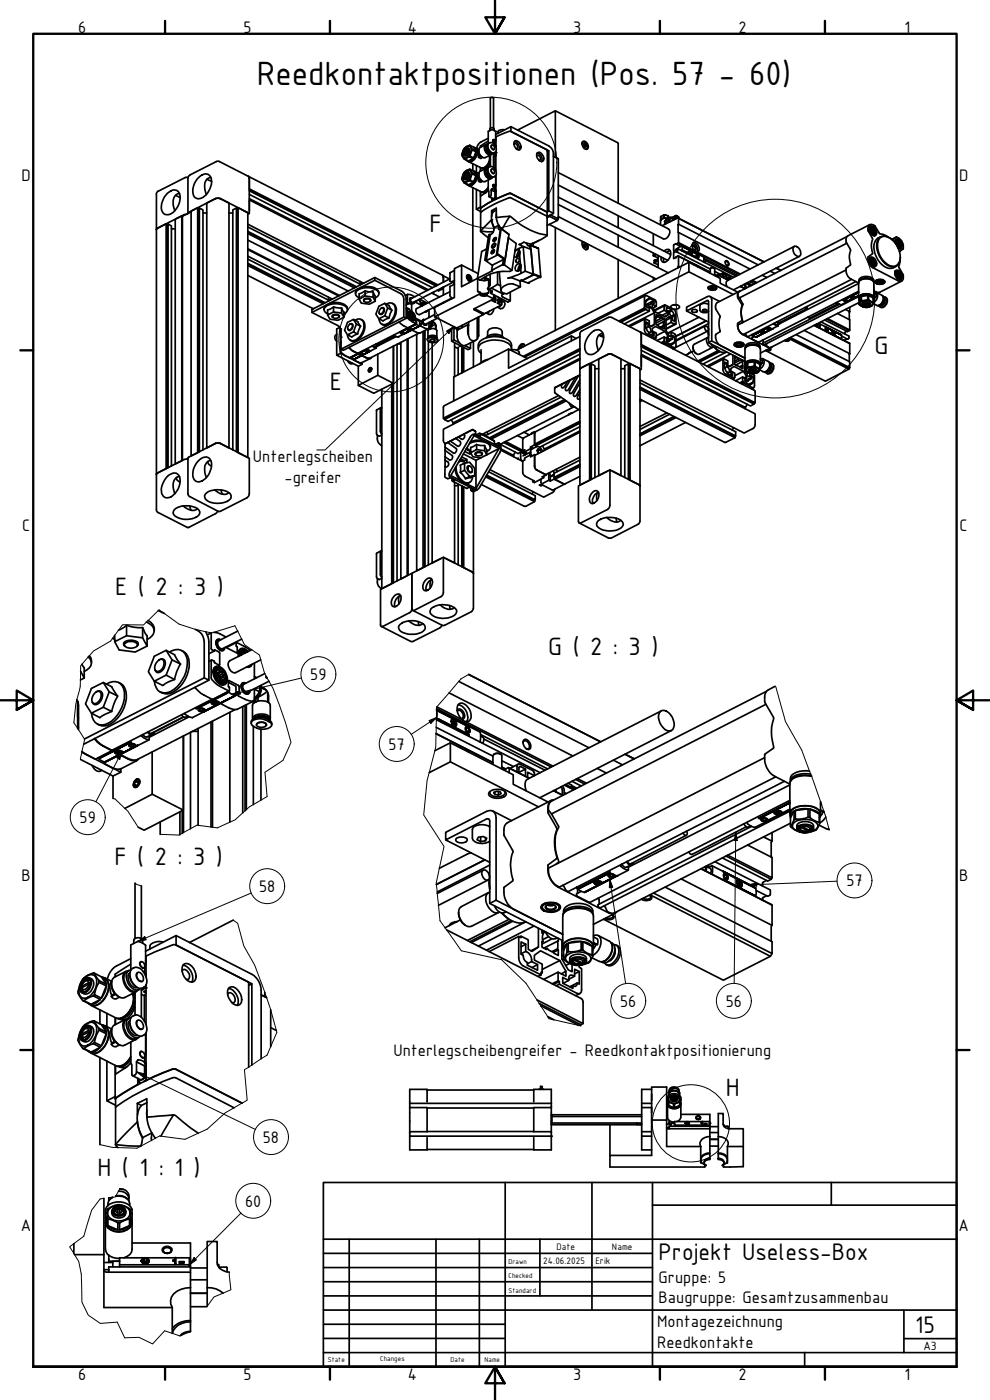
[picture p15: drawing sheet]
<svg xmlns="http://www.w3.org/2000/svg" width="297mm" height="420mm" viewBox="0 0 297 420" stroke-linecap="round" stroke-linejoin="round" font-family="sans-serif">
<defs><g id="words">
<text font-size="10.9" x="77.1" y="25.5">Reedkontaktpositionen (Pos. 57 - 60)</text>
<g font-size="8.1">
<text x="128.8" y="69.6">F</text>
<text x="262.4" y="106.2">G</text>
<text x="99" y="117">E</text>
<text x="34.5" y="178.6">E ( 2 : 3 )</text>
<text x="164.5" y="196.7">G ( 2 : 3 )</text>
<text x="34.4" y="259.6">F ( 2 : 3 )</text>
<text x="217.8" y="329">H</text>
<text x="29.2" y="353">H ( 1 : 1 )</text>
</g>
<g font-size="7.7">
<text x="197.6" y="378">Projekt Useless-Box</text>
<text x="274.6" y="400">15</text>
</g>
<g font-size="5.4">
<text x="23.5" y="9.8">6</text>
<text x="73" y="9.8">5</text>
<text x="122.4" y="9.8">4</text>
<text x="172" y="9.8">3</text>
<text x="221.6" y="9.8">2</text>
<text x="271.4" y="9.8">1</text>
<text x="6.5" y="54.4">D</text>
<text x="287.8" y="54.4">D</text>
<text x="75.9" y="138.7">Unterlegscheiben</text>
<text x="85.3" y="144.9">-greifer</text>
<text x="6.6" y="159.4">C</text>
<text x="287.9" y="159.4">C</text>
<text x="93.1" y="204.1">59</text>
<text x="116.6" y="225">57</text>
<text x="23.9" y="247">59</text>
<text x="6.5" y="264.4">B</text>
<text x="77.7" y="267.7">58</text>
<text x="253.9" y="266">57</text>
<text x="287.8" y="264.4">B</text>
<text x="186.1" y="302.1">56</text>
<text x="217.7" y="302.1">56</text>
<text x="118" y="317">Unterlegscheibengreifer - Reedkontaktpositionierung</text>
<text x="78.9" y="343">58</text>
<text x="73.5" y="362.1">60</text>
<text x="6.3" y="369.4">A</text>
<text x="287.6" y="369.4">A</text>
<text x="197.6" y="384.9">Gruppe: 5</text>
<text x="197.6" y="391.1">Baugruppe: Gesamtzusammenbau</text>
<text x="197.2" y="398.3">Montagezeichnung</text>
<text x="197.2" y="404.5">Reedkontakte</text>
<text x="23.5" y="414.1">6</text>
<text x="73" y="414.1">5</text>
<text x="122.4" y="414.1">4</text>
<text x="172" y="414.1">3</text>
<text x="221.6" y="414.1">2</text>
<text x="271.4" y="414.1">1</text>
</g>
<text font-size="3.9" x="277.1" y="405.1">A3</text>
<g font-size="3">
<text x="167" y="375.1">Date</text>
<text x="183.6" y="375.1">Name</text>
<text x="163" y="379.4">24.06.2025</text>
<text x="178.6" y="379.4">Erik</text>
</g>
<g font-size="2.3">
<text x="152.6" y="379.4">Drawn</text>
<text x="152.6" y="383.6">Checked</text>
<text x="152.6" y="387.9">Standard</text>
<text x="98.4" y="408.8">State</text>
<text x="114.1" y="408.5">Changes</text>
<text x="135.2" y="408.8">Date</text>
<text x="145.4" y="408.8">Name</text>
</g>
</g></defs>
<!-- layer: Sichtbar (ISO) -->
<g fill="none" stroke="#000" stroke-width=".51">
<path d="M147.1 38.5v-9.1l.5-.2 .5 .2v9.1M148.3 39.2a.74 .74 0 0 0-.4-.8 .74 .74 0 0 0-.9 .1l-.1 .7M151.4 39a1.45 1.45 0 0 0-2 1M153.3 38l11.4 5.8 1.1 1.2 .3 .8v18.3l-1.4-.8M153.3 38v1.5l11.4 5.8-.5 .2M153.3 38l-4.6 2.4M155.3 39l11.3-5.7v13.9M166.6 33.3l18.9 9.6v18.1M46.9 58.3l.1 95 .2 .4 9.2 4.6 8.5-4.3 .4-.7M50.2 58l.5-.4a1.93 1.93 0 0 1 2.4-.4 1.93 1.93 0 0 1 .9 2.3 5.5 5.5 0 0 1-3.5 4.9 1.99 1.99 0 0 1-2-2.7l.5-2zM52.6 58.6l1.4 .6M53.8 58.1a2.65 2.65 0 0 0-1.8 3.6l.5 1.5"/>
<path d="M56.4 53.3h-.9l-8 4.1-.4 .3-.2 .5M59.2 53.7a2.57 2.57 0 0 1 3.7-1 4.7 4.7 0 0 1-1 5.7 2.25 2.25 0 0 1-3.9 .2 5.5 5.5 0 0 1 1.2-4.9zM62.1 53.8l1.4 .6M63.2 53.3a2.67 2.67 0 0 0-1.7 3.6l.4 1.5M64.6 59.6h1.5M64.6 59.6l-2.6 1.3v73.6l2.6-1.4M64.6 59.6l-8.1 4.2-.1 .3M64.9 48.5l-8.4 4.5-.1 11.1M65.8 48.5h-.9M65.8 48.5l8.7 4.4M66.1 59.6l2.6 1.3v73.6l-2.6-1.4M66.1 59.6l8.7 4.5"/>
<path d="M74.5 52.9l58.3 29.7 .2 .6v1.5M74.5 52.9l.3 .5M74.8 53.4v10.7l-.4 .2M74.8 53.4v3.3l56.6 28.8M74.8 57l56.2 28.7M74.8 57.3l56 28.5M74.8 58.3l54.9 28M74.8 59.6l53.7 27.4M139.1 45.1l.7-.7a.48 .48 0 0 1 .7 .5 1.16 1.16 0 0 1-1.5 1.4l-.1-.5zM139.1 52.2l.7-.6a.56 .56 0 0 1 .6 .2 .56 .56 0 0 1 .1 .6l-.4 .7a.67 .67 0 0 1-.9 .5 .67 .67 0 0 1-.3-1zM139.2 46l.2 .5M139.2 45.6l.1 .2"/>
<path d="M139.2 53.1l.2 .5M139.2 52.7l.1 .2M139.3 44.7l.5-.3a.59 .59 0 0 1 .6 .2 .59 .59 0 0 1 .1 .7 .93 .93 0 0 1-.5 1.1 .93 .93 0 0 1-1.1-.3zM139.3 51.9l.5-.4a.59 .59 0 0 1 .6 .3 .59 .59 0 0 1 .1 .6l-.5 1a.66 .66 0 0 1-1 .2 .66 .66 0 0 1-.1-1zM139.3 47.7l.2 .1M139.3 47.7l1 .6M139.3 54.9l.2 .1M139.3 54.9l1 .6-.2-.2M139.5 44.5a.74 .74 0 0 1 1 .1 .74 .74 0 0 1 0 1l-.2 .4-.8 .7a.59 .59 0 0 1-.6-.8M139.5 51.7l.6-.2a1.35 1.35 0 0 1 .3 1.4 1.35 1.35 0 0 1-1.1 .9l-.3-.2-.1-.5M139.5 47.8l1 .5M139.5 55l1 .5"/>
<path d="M139.7 44.2a1 1 0 0 1 1.4-.2 1 1 0 0 1 .3 1.4 1.95 1.95 0 0 1-2.3 1.9 2.18 2.18 0 0 1 .6-3.1zM139.7 51.4a1 1 0 0 1 1.4-.2 1 1 0 0 1 .3 1.4 1.95 1.95 0 0 1-2.3 1.9 2.18 2.18 0 0 1 .6-3.1zM139.8 44.8l.6-.1a1.07 1.07 0 0 0-1.1 .5 1.07 1.07 0 0 0 0 1.2l.2 .1M139.8 51.9h.6a1.07 1.07 0 0 0-1.1 .4 1.07 1.07 0 0 0 0 1.3h.2M140.2 45.3l-.4 .7h-.5l-.1-.2 1.3-.5M140.2 45.1l-.2-.3-.4 .1-.4 .7M140.2 52.5l-.4 .7h-.5l-.1-.2 1.3-.5M140.2 52.2l-.4-.3-.6 .8M140.3 44.4a1.25 1.25 0 0 1 .4 1.6 1.25 1.25 0 0 1-1.6 .6M140.3 45.3l.2-.2-1.3 .5M140.3 51.5l.4 .2a1.44 1.44 0 0 1-1.2 2.2l-.4-.1M140.5 52.3l-1.3 .4"/>
<path d="M140.5 52.4l-.2 .1M140.5 48.5l3.8 1.8M140.5 55.7l3.8 1.8M140.9 47.1l-1.4 .7M140.9 54.2l-1.4 .8M140.9 47.1l1 .5M140.9 54.2l1 .6M141 43.7l1.1 .5 .7 1.1M141 43.7l.7 1.1M141 43.7a2.57 2.57 0 0 0-2.1 3.5l.4 .5M141 50.8l1.1 .6 .7 1.1M141 50.8l.7 1.1"/>
<path d="M141 50.8a2.57 2.57 0 0 0-2.1 3.5l.4 .6M141 46.8l-.1 .3M141 46.8l1.1 .6M141 54l-.1 .2M141 54l1.1 .6M141.7 45l-.7 1.8M141.7 52.2l-.7 1.8M141.7 44.8v.2M141.7 51.9v.3M141.7 44.8l1.1 .5M141.7 45l1.1 .6M141.7 51.9l1.1 .6"/>
<path d="M141.7 52.2l1.1 .5M141.9 49.1v2.1M141.9 56.3v25M141.9 47.6l-.7 .6-.7 .1M141.9 54.8l-.7 .6-.7 .1M141.9 47.6l-1.4 .7M141.9 54.8l-1.4 .7M142.1 44.2a1.06 1.06 0 0 1 .7 1.1M142.1 51.4a1.06 1.06 0 0 1 .7 1.1M142.2 44.2a1.95 1.95 0 0 1 .5 3.1l-.7 .7a1.33 1.33 0 0 1-1.9 .2M142.2 51.4l1.4 .6M142.3 44.3a1.66 1.66 0 0 1 .5 2.7 1.69 1.69 0 0 1-2.5 1.2"/>
<path d="M142.3 51.5a1.66 1.66 0 0 1 .5 2.7l-.9 1.2a1.14 1.14 0 0 1-1.6 0M142.6 51.6a2.36 2.36 0 0 1-.6 3.6 1.28 1.28 0 0 1-1.8 .2M142.6 44.4l1 .5M142.8 45.6l-.2 .9-.5 .9M142.8 52.7l-.2 1-.5 .9M142.8 45.6l-.7 1.8M142.8 52.7l-.7 1.9M142.9 49.7v2M142.9 56.9v5.9M143.6 47.2l.7 .3 .5-.3M143.6 54.3l.5 .4 .7-.3M143.6 47l.5-.3 .1 .1-.6 .4z"/>
<path d="M143.6 45.1a1.59 1.59 0 0 0 0 1.9M143.6 45.2v.6l.5 .9M143.6 54.1l.5-.2 .1 .1-.6 .3zM143.6 52.1v.1a1.59 1.59 0 0 0 0 1.9M143.6 52.4v.6l.5 .9M143.6 44.9v.1M144.1 50.3v1.1M144.1 57.5v5M144.2 50.3v1.1M144.2 46.8l.4 .3M144.2 54l.4 .3M144.3 50.3a2.36 2.36 0 0 0 2.6-2.3l-.2-1.3a2.98 2.98 0 0 1-1.9 3.8"/>
<path d="M144.8 50.5l.8 .2M144.8 57.7h1.1M145.7 43.4l-1.7 .9a1.9 1.9 0 0 0-.1 2 1.9 1.9 0 0 0 1.7 1l1.7-.8M145.7 50.6l-1.7 .8a1.93 1.93 0 0 0 1.6 3.1l1.7-.9M145.9 50.6a1.88 1.88 0 0 0 1.4 2.9l.4-.2M146 43.3a1.39 1.39 0 0 0-.2 2.5l.6 .5a.69 .69 0 0 0 1.1-.1M146 50.5a1.04 1.04 0 0 0-.6 1.6l.4 .8 .6 .6a.69 .69 0 0 0 1.1-.1M146.2 43.2a1.74 1.74 0 0 0-.7 1.9 1.74 1.74 0 0 0 1.6 1.3l.6-.3M146.2 50.4l-.3 .2M146.4 43.6a1.44 1.44 0 0 0 1.1 2.2M146.4 44l.1 .7 .6 .8M146.4 50.8a1.47 1.47 0 0 0 1.1 2.2"/>
<path d="M146.4 51.2l.1 .7 .6 .8M146.5 57.1l-.6 .6-1.7 1.1v-1.3M146.5 42.3l-2.3 1.5-.1 .4M146.5 41.5l-2.5 1.3-.7 .9-.3 .9M146.5 56.2l-1.3 1.3h-.9M146.5 56.2l-.6 .9-1.1 .5M146.5 56.7l-1 .9h-1M146.5 50.3a1.45 1.45 0 0 0 0 2.6l.3 .2a.69 .69 0 0 0 1.1 0M146.5 54v3.2l.2 .1 .1 1.7 .5-.2 .1-.3v-1.5M146.7 42.9a1.83 1.83 0 0 1 2.1 2.5 1.06 1.06 0 0 1-1 .6 1.06 1.06 0 0 1-.9-.7l-.5-1.3v-.7zM146.7 50.1a1.83 1.83 0 0 1 2.1 2.5 1.04 1.04 0 0 1-1.1 .5 1.04 1.04 0 0 1-.8-.7l-.5-1.2v-.7zM147.1 48.7l-.5 1.1-.7 .7"/>
<path d="M147.1 46.8l-.2-.1 .2 .7M147.1 47.9a2.79 2.79 0 0 1-2.3 2.6h-.3M147.1 46.6v3.4M147.4 57l.2-.3h.4l.7 .5M147.4 57l1.1 .6M147.5 43.5a.78 .78 0 0 1 .8 .5 .78 .78 0 0 1-.2 .9l-.7-.7zM147.5 43.7a.83 .83 0 0 0 .6 1.2M147.5 50.7a.78 .78 0 0 1 .8 .5 .78 .78 0 0 1-.2 .9l-.7-.7zM147.5 50.8a.83 .83 0 0 0 .6 1.2M147.6 59.4v1M147.6 59.5v.4M148 42a.55 .55 0 0 1 .5 .3 .55 .55 0 0 1-.1 .6l-.4-.4z"/>
<path d="M148 55.5a.44 .44 0 0 1 .5 .2 .44 .44 0 0 1-.2 .6l-.3-.3zM148 42a.55 .55 0 0 0 0 .5 .55 .55 0 0 0 .5 .3M148 55.4a.61 .61 0 0 0 .5 1M148.1 46.2l.7-.4v-.4v6M148.1 46.8l.6 .2M148.1 46v4.3M148.3 43.3l.4 .4M148.5 56.3v.1M148.5 45.8l-.4 .3M148.5 47v3.8M148.6 42.7l.1 1M148.6 46.5h.2"/>
<path d="M148.6 52.8l.1 .1M148.6 56.1l.1 1.1M148.6 43.6l.2 .1M148.7 43.7v.2M148.7 43.7h.1M148.7 57.2l-.2 .4v1.7l-.2 .2-.3 .2-1.3-.7M148.7 57.2h.1M148.7 41.8h.1M148.7 42h.1M148.7 55.4h.1M148.8 59.7l4-1.7h.4l10.9 5.6M148.8 41.1l4.3-1.8 11.1 5.8v18.6"/>
<path d="M148.8 44.2l-.1-4.7-.6-.5-.6-.1-1 .5v3.8a1.47 1.47 0 0 0 0 2.5l.3 .3a.69 .69 0 0 0 1.1 0M148.8 42.3l-.2-.1v.3M148.8 46.3l-.3 .1 .3 .2M148.8 57.2v2.2l-1.2 .5 .2 .1M148.8 55.8l-.2-.1v.3M148.8 59.8l-.3 .1M148.8 59.7h.1M148.8 52.6v7.1M148.8 59.7l4.3-1.7 11 5.6M148.8 59.7l-1.2 .7M154.2 43.3a.77 .77 0 0 1 1 .2 .77 .77 0 0 1 0 1l-.3 .1M154.4 42.5a1.89 1.89 0 0 1 1.2 2.5"/>
<path d="M154.6 42.3a1.68 1.68 0 0 1 1.5 .9 1.68 1.68 0 0 1-.1 1.7 1.68 1.68 0 0 1-1.6-.9 1.68 1.68 0 0 1 .2-1.7zM161 46.8a.78 .78 0 0 1 1 .2 .78 .78 0 0 1 .1 1l-.4 .1M161.2 46a1.87 1.87 0 0 1 1.3 2.5M161.2 46l.2-.2a1.79 1.79 0 0 1 1.7 2.2 .9 .9 0 0 1-.9 .5 .9 .9 0 0 1-.8-.8l-.4-.8zM164.7 45.3v18l-.5 .2M167.5 51.8l33 16.9a1.9 1.9 0 0 1-1.5 3l-31.5-16.2M167.5 59.2l33.7 17.3M167.5 47.7l-1.4-.8 1.4 .8v18l-2.3-1.2-.3 .4 2.4 1.2-3.2 1.6M174.7 42.7a1.21 1.21 0 0 1 1.4 .6 1.21 1.21 0 0 1-.3 1.5M174.8 42.5a1.38 1.38 0 0 1 1.7 1.5 .86 .86 0 0 1-.9 .8 .86 .86 0 0 1-.8-.9l-.2-.8zM175.1 43.5l.3 .5 .5-.2M175.2 43.1l.4 .2 .3 .5-.2 .4-.4-.2-.2-.5z"/>
<path d="M175.6 43.3l-.5 .2M47.2 68.5l-.3 .4M49.8 67.2l-2.6 1.3M50.2 67.4l-.4-.2v73.4l-2.6 1.4M50.4 67.2l-.2 .2v73M51.4 68.7h1.2M54.5 64.8l-1.9 1v73.4l1.9-.9v-73.5l.2 .1M56 64.3l-.8 .1-8 4.1M57.3 63.6l-2.6 1.3v73.3M59.3 62.3l-2 1.1v73.4l2-.9v-73.6l.3 .2M59.8 62.5h-.2v73.2M60.9 63.9h1.1"/>
<path d="M68.7 63.9h1.1M70.9 62.5l-1.1 .5v72M71.1 62.5h-.2v73.1M71.4 62.3l-.3 .2v73.2M74.4 67.3l34.7 17.7M74.4 68.1l33.6 17.2M74.4 69.4l32.6 16.7M74.4 69.6l32.4 16.5M74.4 70.1l32 16.3M74.4 72.1l30.1 15.3M74.4 74.7l27.5 14M74.4 74.9l27.2 13.9"/>
<path d="M74.4 76.9l25.3 12.9M74.4 77.8l24.2 12.3M74.4 79l23.1 11.8M74.4 79.2l22.9 11.8M74.4 79.7l22.6 11.5M74.8 63.2v-3.2l53.3 27.2M138.5 79.5l5 2.6M144.1 62.1l-1.2 .7 1.3 .7M144.2 69.4l3.8 .2M144.2 63.8a27.5 27.5 0 0 1 9-4.4l10.9 5.6 2-.9M144.2 69.4l2.3 2M144.2 62.4v.2"/>
<path d="M144.2 62.5v6.9M144.3 62.4l-.1 .1M145.7 78l-.2 .1M146 74.7l-1.5 .8-1.2 8 4.5-2.2-.3-.2M146.9 70.3l.2 .2-1.2 7.7-.2-.2zM146.9 70.3l-.3 .3-1.1 7.4 2.3 1.7M147.5 63.2l1.4-.7v2.8M147.5 63.2l.6 .3M147.5 63.2v1.7M147.5 75.8l.1 .3M147.6 60.4l-3.3 2M147.6 60.4l-3.4 2"/>
<path d="M147.6 75.2l.5-.2a.66 .66 0 0 1 .1 .8 .66 .66 0 0 1-.8 .3zM147.7 74.1l.2 .2M147.8 74.2l.2 .1M147.9 75.2l.2-.1a.51 .51 0 0 1 0 .6 .51 .51 0 0 1-.6 .2zM148 60.1v.1M148 73.2l.5-.2a.8 .8 0 0 1 0 1 .8 .8 0 0 1-1 .2zM148.1 63.5a4.3 4.3 0 0 0 .2 4.8M148.1 73.3l.2-.1a.53 .53 0 0 1 .1 .7 .53 .53 0 0 1-.7 .2zM148.1 72.2v.2M148.2 71.5l.6-.2a.69 .69 0 0 1-.1 .8 .69 .69 0 0 1-.8 .1zM148.3 68.4l-.8-2.4-3.3 3.4M148.3 68.3l-.3 1.4-.9 .8"/>
<path d="M148.3 71.7l.4-.2a.48 .48 0 0 1 0 .6 .48 .48 0 0 1-.6 .1zM148.3 75.1l-.3 .1M148.5 73.2l.2 .1M148.5 73.2l.2 .2M148.9 65.3l.5 1.8 1 1.6M148.9 64.2v1M148.9 63.1l-.8 .4M148.9 71.4l-.3 .1M149.1 76.3l-.1 .1M149.2 76.1l2.4 1.7-.2 .2-2.3-1.7zM149.7 67.7l-.1 1 .5 .2M149.7 67.6l-1.4 .7"/>
<path d="M150.3 68.6l2.4 1.7-1.1 7.5M150.4 68.6l-1.2 7.5M151.1 77.9l.2 .1M151.1 77.9l-3.3 1.6-.3 1.6M151.1 77.9l-.3 1.5M151.3 79.5l1.2-8.1 2.4 1.7-1.3 8-.6 .3a12.5 12.5 0 0 0-9 2.7l-.7-.6-4.8 2.5v-6.5l-2.2 1.1v8.7l-5.9 2.9v2.9l6.6 3.4 8-4.1-2.8-1.6 5.9-3.1M151.3 78l-.2 1.6-.3-.2-3.3 1.7M151.3 79.5l-.2 .1M151.3 79.5l2.3 1.6M151.4 78h-.1M152.7 70.3l-2.5-1.7-1.2 7.8 .2 .2-3.3 1.6M152.9 64.9h.1a22.1 22.1 0 0 0 11.1 5.7 14.7 14.7 0 0 1-4.9 2.7"/>
<path d="M152.9 64.9l-4 .4M152.9 64.9l-2.3 3.9M154.5 75.5a.78 .78 0 0 1 1-.5 .78 .78 0 0 1 .5 1.1 .96 .96 0 0 1-.6 .9 .96 .96 0 0 1-1.1-.2M154.6 75h.1M154.9 77.9l.4-.3a.61 .61 0 0 1 .6 .7 .61 .61 0 0 1-.8 .5l-.4-.4zM155.1 79.4l.3-.2a.91 .91 0 0 1 1 .6 .91 .91 0 0 1-.3 1.1 .84 .84 0 0 1-1.2 .4 .84 .84 0 0 1-.2-1.3zM155.1 76.7l.1 .4M155.1 76.6v.1M155.6 76.8l-.1-.5 .4 .1 .2 2.9M155.7 74.6l-1.1 .5M155.7 74.6l.1 .6M155.8 79.9l.5-.4-.7 .6v1.2"/>
<path d="M155.8 75.9h.2M155.9 75.4l-.5 .3M156 73.3l.7 .8M156 75.4l-.7 .5-.2 .7 .2 .5M156 75.9h-.2l-.3 .4M157 74l-1.3 .6M157.8 72.9l.5 .7 .6 .2M159.1 73.6l2.4 .9zM159.1 73.6v1.1M159.2 73.6l.8 8.5 2.2 .9v.2l-2.5-.8M160 73.1l-.8 .2-1-.3a1.83 1.83 0 0 0-2.1 .3l-.3 .1 .5 .2M160 73.1v.8"/>
<path d="M161.5 74.5l.7 8.5M161.8 72.1l-1.8 1M164.1 63.6v7.1M164.1 63.6v.2M164.8 67.4l32 16.3M164.9 64.9l-.8 .4M166.6 68.3v30.9M167.5 61.4l32.9 16.7M167.5 65.7l-.2 .4M167.5 65l33 16.9M174.9 72.6a1.49 1.49 0 0 0 1.3 2.2l.3-.5-.3-1.1M175.1 73.6l.3 .5 .5-.2"/>
<path d="M175.2 73.2l.4 .2 .3 .5-.2 .4-.4-.2-.2-.5zM175.3 72.7l-.6 .1M175.6 73.4l-.5 .2M175.6 72.9a1.27 1.27 0 0 1 .2 2M185.5 64.7v3.6M185.5 70.6v3.6M185.5 77.9v11.7M196 76v.8l.7-.5M196 70.1v3.6M196 76.8l1.5 .6M196.3 78.9l1.2 .6M196.7 78l-.4 .1v.8l1.2-.6v1.6l-.3 .3"/>
<path d="M196.7 78h.1M197.5 76.7v.9l-.8 .4M199.1 64.6v.8l-.9 .4M199.1 64.6l-.9 .4v1.1M199.1 77.5l.2 1.2M199.1 64.6h.8M199.3 64.6l1 .1M199.3 75.4a1.06 1.06 0 0 1 1.3-.6 1.06 1.06 0 0 1 .6 1.3 2.69 2.69 0 0 1-2.1 2.6l-.3-.1a1.36 1.36 0 0 1-.4-1.5M199.3 64.6l.1 .8M199.3 64.6h-.2M199.3 64.6h.4M199.4 65.4l.8 .3"/>
<path d="M199.4 65.4l-1.2 .7v1.4M200.3 64.7v.9l-.7-.2M200.3 64.7l.2 .1M200.5 64.8l.3 .6M200.5 64.8v.8M200.7 65.8v.5M200.9 66.6l-.2-.3-1.3 .7 .2 .3M201 75.2l-1 .5M201.1 65.3l-1.3 .6-.4 .6 1.3-.7M201.6 65.3h-.4l-.3 .3v1M201.7 65.3h-.7l-.3 .5M202 65.1l-.9 .5-.1 .9"/>
<path d="M202.2 65.6v.4M202.2 65.1l-.3 .3v.7M202.2 65.1l-.4 .2v.8M202.7 64.7l-.4 .2-.1 1M202.9 75.5l-.8 .3v1.8l1.4-.8M202.9 73.3l-.8 .2v1.8l1.2-.6v.6l-.4 .2M202.9 75.5l10.2 5.3M202.9 73.3l1.3 .7M202.9 65.3l-.1 .3 .2-.5 .5 .3M203.3 74.6l16.9 8.6M203.3 65.4l-4.6 2.3M203.5 76.8l5 2.6"/>
<path d="M203.5 73l-.6 .3M203.5 76.8l9.6 4.9M203.6 67.3v5.5M203.6 65.5l-.3-.1 25.9 13.2M203.6 79.9l-.1 .5M203.6 79.9l.4 .2M203.6 65.5v1.8M203.6 76.9v3M203.6 69.8l21.4 11M203.6 67.3l23.9 12.2M203.6 65.5l25.6 13.1M203.8 65.6a.79 .79 0 0 0-.4-.7 .79 .79 0 0 0-.9 .1v.8"/>
<path d="M204.6 73.8l.1 .9-.2 .6M204.6 73.8l6.5 3.3v1.5M204.6 73.8l-1.1 .5v.4M204.8 73.9l4.7 2.5M204.8 75.1l4.7 2.5-4.7-2.3zM204.8 75.2l4.7 2.3M206.7 78.7v2.9M206.8 75.4a.55 .55 0 0 1 .7 .2 .55 .55 0 0 1-.2 .7l-.4-.3M206.9 75.2a.6 .6 0 0 1 .6 .4 .6 .6 0 0 1-.2 .7l-.4-.4zM206.9 75.2l.4 .1M207 75.7l.3-.1 .1 .3M207.3 75.6l-.2-.1-.2 .2 .4 .4 .1-.2-.2 .1"/>
<path d="M207.6 76l-.1 .3M207.7 74a.64 .64 0 0 1 .9 .3 .64 .64 0 0 1-.3 .9M207.7 73.9a.8 .8 0 0 1 1 .2 .8 .8 0 0 1 0 1l-.4 .1M207.8 73.1a1.87 1.87 0 0 1 1.4 2.5M207.9 72.9a1.6 1.6 0 0 1 1.7 .8 1.6 1.6 0 0 1-.1 1.8 1.69 1.69 0 0 1-1.6-2.6zM208.1 79.4l.9 .2 .4 .5M208.5 75.4l-4.9-2.6-.1 .2 18.3 9.4M208.9 76.4a.47 .47 0 0 1 .6 .2 .47 .47 0 0 1-.1 .7l-.4-.4zM209 75.5l13.1 6.7M209 76.4a.37 .37 0 0 1 .5 .3 .37 .37 0 0 1-.3 .4zM209 76.4a.53 .53 0 0 1 .6 .3 .53 .53 0 0 1-.1 .6M209.1 76.4l-.1 .4 .4 .3"/>
<path d="M209.3 76.5l.2 .5a.25 .25 0 0 1-.4-.1 .25 .25 0 0 1 .3-.3M209.5 77.5v.1M211.2 77.8l.5 .3-.2 .7M211.2 77.5l10.1 5.2M211.7 78.2l9.2 4.6M217.6 78.8v-.3a.66 .66 0 0 1 .8 .3 .66 .66 0 0 1-.2 .9l-.2-.1M217.7 78.3a.87 .87 0 0 1 .9 .5 .87 .87 0 0 1-.2 1l-.7-.5zM238.3 74a1.83 1.83 0 0 1 1.7 2.8 1.14 1.14 0 0 1-1.7-.6l-.4-1.3zM238.3 74l-20 10.2-.4 .7 .2 1.1M239.8 76.9l-19.7 10.1M254.1 73l-32.2 16.4 1 1.8a7.2 7.2 0 0 0 0 5.5l-.3 .2M254.1 71l-32.2 16.5a1.14 1.14 0 0 0 0 1.9"/>
<path d="M261 68.1h.7M261 77.4h.7M261 68.1a1.19 1.19 0 0 1 1.8 .9l.2 .4a.9 .9 0 0 1-.3 1.3 .9 .9 0 0 1-1.3-.4l-.5-1.2zM261 77.4a1.19 1.19 0 0 1 1.8 .9l.2 .5a.89 .89 0 0 1-.4 1.2 .89 .89 0 0 1-1.2-.4l-.5-1.1zM261 67.4l-6.9 3.6-.2 .5v1.1l1.3 2.4a7.3 7.3 0 0 0-.1 4.5l-1.2 .9a3 3 0 0 0 1.4 3.3l2.3 1.2M261 68.9a1.57 1.57 0 0 0 1.3 1.5l.1-.2M261 69l.7 1.1M261 78.2a1.2 1.2 0 0 0 1.4 1.3M261 78.3l.7 1.1M261 68.9l.2 .1M261 78.2l.2 .1M261.2 68.2a1.35 1.35 0 0 1 1.3 .5 1.35 1.35 0 0 1 .3 1.4 .53 .53 0 0 1-.9 .3l-.7-.8-.2-.8z"/>
<path d="M261.2 77.6a1.35 1.35 0 0 1 1.3 .4 1.35 1.35 0 0 1 .3 1.4 .86 .86 0 0 1-1 .4 .86 .86 0 0 1-.6-.9l-.2-.8zM261.2 68.3a1.22 1.22 0 0 1 1.6 1.4 .55 .55 0 0 1-.2 .6 .55 .55 0 0 1-.7 0l-.7-.7-.2-.8zM261.2 77.6a1.25 1.25 0 0 1 1.4 .4 1.25 1.25 0 0 1 .2 1.4 .83 .83 0 0 1-1 .3 .83 .83 0 0 1-.6-.9l-.2-.7zM261.3 68.4l-.3 .5M261.3 77.8l-.3 .4M261.6 68.4l-.1-.2-.3 .3M261.6 77.7l-.1-.1-.3 .2M261.7 69.9l.8-.5 .2 .3-.9 .5zM261.7 79.2l.8-.4 .2 .2-.9 .5zM261.7 70.2h.1M261.8 79.5h-.1M261.9 70.3l.6-.4 .1 .2-.5 .2"/>
<path d="M261.9 68.3l-.8 .3M261.9 79.6l.6-.4 .1 .3-.5 .2M261.9 77.6l-.8 .4M262 68.6l-.1-.3-.8 .4M262 77.9l-.1-.3-.8 .4M262.3 68.6h-.3l-.8 .4 .2 .1M262.3 78l-.3-.1-.8 .4 .2 .2M262.4 68.9l-.1-.3-.9 .5 .1 .3M262.4 78.3l-.1-.3-.9 .5 .1 .2M262.5 69.4l.1-.2-.9 .4v.3M262.5 78.8l.1-.3-.9 .5v.2M262.6 69.2l-.2-.3-.9 .5 .2 .2"/>
<path d="M262.6 78.5l-.2-.2-.9 .4 .2 .3M262.7 69.7l-.2 .2M262.7 79l-.2 .2M262.8 70.1l-.4 .6M262.8 79.5l-.4 .6M264 71.5a2.85 2.85 0 0 1 4 .8 6.1 6.1 0 0 1 1.7 6.6 2.36 2.36 0 0 1-3.8 .1 6.1 6.1 0 0 1-1.9-7.5zM264.3 71a3.2 3.2 0 0 0-2 4.1 6.3 6.3 0 0 0 4.8 5.5l1.8-.7M266.5 71.2l-1.2-.7-1.4-.4-1.3-2.2a1.24 1.24 0 0 0-1.7-.4 1.24 1.24 0 0 0-.5 1.6l1.4 2.6a7.3 7.3 0 0 0-.1 4.5l-1.2 .9a3 3 0 0 0 1.4 3.3l7.7 3.9 .6 .1a1.41 1.41 0 0 0 .8-2l-1.3-2.3 .4-2.1M267.3 71.6a2.49 2.49 0 0 0-3.1-.5 2.49 2.49 0 0 0-1.2 2.8 7.1 7.1 0 0 0 4.5 6.2 2.39 2.39 0 0 0 2.6-2.9M268.5 72.7a.87 .87 0 0 1 .7-1 .87 .87 0 0 1 1 .7l.5 1.2a.8 .8 0 0 1-.3 .9 .8 .8 0 0 1-.9 0M268.7 72h.7M268.7 73.1a.78 .78 0 0 1 .4-1.1 .78 .78 0 0 1 1 .6l.4 1-.2 .6a.62 .62 0 0 1-.9-.1"/>
<path d="M268.7 72.8l.1 .5M268.7 72.8l.7 1.2M268.8 73.2a.76 .76 0 0 1 .4-1.1 1.43 1.43 0 0 1 .9 2.2l-.8-.2M268.9 71.2a2.87 2.87 0 0 1 2.1 3.5l-1.1 .8M268.9 71.2l-1.2 .8M268.9 71.2l-1.4 .7M269 72.4l-.3 .4M269.2 74l.4 .2 .4-.1M269.3 72.3l-.2-.2-.3 .3M269.4 73.8l.8-.4 .2 .2-1 .5zM269.4 74.1h.1M269.5 74.2l.7-.4 .1 .3-.5 .1"/>
<path d="M269.6 72.2l-.8 .4M269.7 72.5l-.1-.3-.8 .4M269.9 72.6l-1.1 .3 .2 .1M270 72.9l-.1-.3-.9 .4 .2 .3M270.2 73.4l.1-.3-.9 .4v.3M270.3 73.1l-.3-.2-.8 .4 .2 .2M270.4 73.6l-.2 .2M270.4 74.1l-.4 .6M74.4 82.7l19.6 10M93.9 92.6l-.2 .2M94 92.6v.1M97.2 92.9a2.41 2.41 0 0 1 2.6-2.1 4.5 4.5 0 0 1 4.4 1.4l.1 .7"/>
<path d="M97.9 91.5l-4.3 2.3M98.3 94.2a1.28 1.28 0 0 1-1.1-1.1 1.28 1.28 0 0 1 .9-1.4 5.5 5.5 0 0 1 6 .7 1.32 1.32 0 0 1-.9 1.8M98.3 94.5l.7 1.3 2.4 .3 1.8-.9M98.6 89.2l.1 1.1M99.5 89.7l-.9 .5M99.7 95l.1 .2M99.8 95.2l-.2-.2a1.29 1.29 0 0 1 2.3 0l-.2 .2M99.8 94.8a1.29 1.29 0 0 1 1.9 .2 1.17 1.17 0 0 1-1.9 0zM100.1 92.1v1.5l-1.8 .9v-1.5l.3-.1a3.3 3.3 0 0 1 3.3-.5h.6l.7 1.2v1.6l-.7-1.2M101.8 95l-.1 .2M101.9 98.3l-.9 .4v7.9M102.5 92.4v1.6l-2.4-.4"/>
<path d="M104.8 97.5l.5-.3a1 1 0 0 1 .4 1.1 1 1 0 0 1-.9 .7l-.5-.4zM105.3 97.1l-.1 .1a.63 .63 0 0 1 .7 .3 .63 .63 0 0 1-.1 .8l-.1 .4-.8 .5-.4-.3M106 95.9l.9 1.4 1.3 .6M106.5 96.1a1.69 1.69 0 0 1 2-.1 1.69 1.69 0 0 1 .7 1.8 4.3 4.3 0 0 1-3.7 4.4 1.61 1.61 0 0 1-1.2-1.7l-.9-1.4 .9-2.3 1.7-.9 1.3 .6 .9 1.4-.9 2.3-1.8 .9-1.2-.6 1.7-.9M106.7 88.1a2.2 2.2 0 0 1 2.5-2 4.1 4.1 0 0 1 4.4 1.4l.1 .6M106.9 97.3l-.9 2.3 1.3 .6M107.3 86.7l-8.6 4.4M107.8 89.4a1.35 1.35 0 0 1-1.1-1.5 1.35 1.35 0 0 1 1.3-1.2 5.2 5.2 0 0 1 5.5 .8 1.21 1.21 0 0 1-.9 1.9M107.8 89.8l.6 1.2 2.4 .3 1.8-.9M108 84.4l.1 1M108.3 95.9l.3 .1M108.7 96.1a3.8 3.8 0 0 1-.6 5.2l-.9 .7a1.64 1.64 0 0 1-2 .1"/>
<path d="M109 84.9l-1 .5M109.2 90.1a1.28 1.28 0 0 1 2 .2 1.28 1.28 0 0 1-2-.2zM109.2 90.3v.1M109.2 90.3l-.1-.2a1.24 1.24 0 0 1 2.2 0l-.2 .2M109.5 87.3v1.5l-1.7 1v-1.6l1.2-.6a.77 .77 0 0 1 1.2-.1l1.8 .1 .6 1.3v1.5l-.6-1.2M111.2 90.3l-.1 .1M112 87.6v1.6l-2.5-.4M112.5 84.1l7.7 4 .6 .5 .4 1.1v5.5l-18.9 9.6v-5.4l-.4-1.2-.6-.5-7.7-3.9v-.9l18.9-9.6v.8l-4.4 2.2M112.5 83.3l8 4.1 .8 .8 .6 1.2v6.1l-18.9 9.6-.7-.3M114.4 92.4a.78 .78 0 0 1 .8 .7 .78 .78 0 0 1-.5 .9l-.5 .2a.96 .96 0 0 1-.5-.9 .96 .96 0 0 1 .7-.9zM114.7 92.4l.2-.1a1.14 1.14 0 0 1 .3 1.3 1.14 1.14 0 0 1-1.1 .7l-.2-.2M115.4 94.8l-1.7 .9 1.2 .6 1.3-.7a.68 .68 0 0 0 .7-.8l.7-1.7-.9-1.4-1.3-.7-1.7 .9-.9 2.4 .9 1.4"/>
<path d="M115.4 91l.9 1.4 1.3 .7M116 91.3a1.66 1.66 0 0 1 1.9-.1 1.66 1.66 0 0 1 .7 1.8 4.3 4.3 0 0 1-3.7 4.4 1.51 1.51 0 0 1-1.2-1.7M116.3 92.4l-.9 2.4 1.3 .6M117.7 91l.3 .2M118.2 91.3a3.2 3.2 0 0 1 .1 4.1l-.3 .5a2.66 2.66 0 0 1-3.4 1.4M119.8 96.6l1.3 1.2 1.3 .6 2.5-1.3M119.9 99.7l4.8-2.3zM120.3 99.9a.64 .64 0 0 0 1 0M120.4 99.7l.8 .2a.47 .47 0 0 1-.4 .3 .47 .47 0 0 1-.5-.3zM120.4 100l.2-.3 .6 .3M120.5 99.9l.6 .1-.4 .2zM121.2 95.2l.7 .3"/>
<path d="M122.2 98.8l.2 .2M122.2 92.5l-.3 .2M122.3 88.4h.8l1.4 .7M122.3 88.4l-.1 2.5 .5 .2M122.3 92.5l.4 .3M122.3 92.5l-.1 2.8 .5 .6 2.2 1.2v-1.5l1.5 .8v.9M122.3 88.4l-.7 .3M122.4 98.4l-15 7.6M122.4 98.7l1 .1a.55 .55 0 0 1-.6 .4 .55 .55 0 0 1-.5-.4zM122.6 98.8v.2l.1-.3 .4 .2-.2 .1M122.7 93.6a1.33 1.33 0 0 1 1.9 1.4 .84 .84 0 0 1-.3 1.2 .84 .84 0 0 1-1.2-.4l-.5-1.1zM122.7 91h.1"/>
<path d="M122.7 98.6l-.4 .2a.57 .57 0 0 0 .5 .4 .57 .57 0 0 0 .6-.4M122.7 91v.1M122.7 92.8h.1M122.7 91.1l-.8 .4M122.9 94h.1M122.7 94.3l.7 .6 .2 .9M122.7 94.7l.4 .3 .1 .6M122.7 94.4l.7 .8v.6M122.7 91l.8 .5v1.7l-.8-.4M122.8 93.8a1.33 1.33 0 0 1 1.4 .4 1.33 1.33 0 0 1 .3 1.4 .74 .74 0 0 1-.8 .5 .74 .74 0 0 1-.6-.6l-.4-.8zM122.8 95l.2 .4M122.8 93.6l-.2 .1"/>
<path d="M122.9 93.8a1.29 1.29 0 0 1 1.3 .6 1.29 1.29 0 0 1-.1 1.5 1.37 1.37 0 0 1-1.2-2.1zM122.9 98.7v.3h-.3M123.2 94l-.3 .2M123.2 94l-.1-.2-.2 .2M123.2 89.4a1 1 0 0 0-.1 1.1 1 1 0 0 0 .9 .5M123.4 98.8l-.1 .2M123.5 93.9l.1 .2M123.5 93.9l-.6 .3 .2 .2M123.5 93.9l-.3 .1M123.5 89.4h-.1a.9 .9 0 0 0-.5 1 .9 .9 0 0 0 .9 .7l.4-.3M123.6 95.3l.1 .3 .6-.3M123.6 94.1l.4 .1"/>
<path d="M123.6 94.1l-.5 .3 .2 .1M123.6 89.5h-.4a1.02 1.02 0 0 0 .8 1.5l.3-.3M123.7 95.9h.3zM123.7 93.8l-.8-.2-.4 .5M123.8 98.9v.1M123.9 94.6l.3 .1M123.9 94.6l-.5 .2 .2 .2M124 94.2l-.1 .4M124 94.2l-.7 .3 .1 .3M124.1 95l.2 .3M124.1 95.5l-.5 .3 .1-.2M124.1 95.5l.1 .2-.3 .1"/>
<path d="M124.1 96.1l-.2 .1M124.2 94.7l-.1 .3M124.2 94.7l-.6 .3v.3l.5-.3M124.3 95.3l-.2 .2M124.5 95.3l-.3 .8h-.7M124.7 97.4l-4.8 2.3M124.8 95.9l1.1 .5v1.4l-1.1-.6M125.7 97.9l-4.8 2.4M125.8 99.9l-14.8 7.6-.8-.1-1.4-.6M125.9 97.8l-6.5 3.3-1.2-.6M126 89.8l-1.5 .8M126 89.8l.1 1.6-1.6-.9"/>
<path d="M126 89.8l2.1 1.2M126.2 97.3h.2M126.2 97.3l.1 .6a2.84 2.84 0 0 0 2.4 .7v-.1M126.2 97.3l-.3 .2M126.4 97.3h.1M126.5 91.7l.1 .1M126.6 91.4h.1M126.6 91h-.2M126.9 91.3l-.3 .2M126.9 91.3v-.2l-.3 .3M126.9 95.9a1.05 1.05 0 0 0 .9 1.7M126.9 99.5v70.8l-1.9 1v-71"/>
<path d="M127.2 95.9a.88 .88 0 0 0-.4 1 .88 .88 0 0 0 .8 .7l.4-.3M127.2 95.9h.1M127.3 91.2l-.4 .1M127.3 91.4v-.2l-.7 .3 .1 .2-.2-.1M127.3 99.3v70.9M127.4 96l-.2-.1a.84 .84 0 0 0-.2 1.1 .84 .84 0 0 0 1 .4v-.3M127.5 91.2l-.8-.3-.5 .6M127.5 99.2v70.9M127.6 91.3a.62 .62 0 0 0-.8-.2 .62 .62 0 0 0-.3 .8M127.6 91.3l-.2-.2a.64 .64 0 0 0-.8 0 .64 .64 0 0 0-.2 .8M127.8 91.2a.82 .82 0 0 0-1.2-.4 .82 .82 0 0 0-.3 1.1M127.9 93.5l-.3 .1"/>
<path d="M128.1 93.3l-.5 .2M128.3 93.1l-.3 .4-.5 .1M128.5 98.7v.3M128.7 98.6l-2.6 1.3a2.76 2.76 0 0 1-2.3-.8v-.1M128.7 98.5l-.3 .8v2M128.7 98.3l.2-.1v.5M128.7 92.9v2.4M128.7 96.8v1.7M128.7 95l.3 .2M128.8 96.8l.6 .5M128.8 96.9l-.1 .1M128.9 98.7h.1"/>
<path d="M128.8 98.8h.1M129 98.7a1.54 1.54 0 0 1 2.1 .6v2M129.2 98.1v.6M129.4 97.3l-.7 .9M129.5 96.4l-.1 .9M129.5 87.9l2.4 1.2M129.6 96.4v.9l-.7 .9 .3-.1M129.7 96.3l1 1 .1 1.5M129.7 96.8v.5l-.5 .8M129.7 96.6l.5 .3M130 87.7v.1M130.1 87.7l-.1 .5"/>
<path d="M130.2 96.9l.4 .6 .1 1.3M130.4 94.4l-3.3 1.7a.77 .77 0 0 0 .6 1.2l3.6-1.8M130.4 97.4l-1.2 .7M132.3 86.6l.4 .2M132.5 86.5h.2M132.7 86.5v.3M132.7 86.8l-1.1 .5-.4-.2M132.8 82.7l2.1 1M132.8 86.3h.2l-.3 .2M133 86.1v2.4M133 90.8v.1M135 83.7l-11.7 5.9a.71 .71 0 0 0 0 .8 .71 .71 0 0 0 .7 .4l12-6.1"/>
<path d="M135 87.5l-10 5.1a1.14 1.14 0 0 0 .9 1.8l9.7-4.9M135.6 84.5l.7 .4v.4M136.2 98.3l-.7 .4v3.7l5 2.5 .7-.3M136.3 81.2l-1.3 .7v2.5l.4 .2 .9-.4M136.3 85.3l-1.3 .7v2.8l.7 .8M136.4 98.1v.3h.5M137.2 98.4h.3M137.4 99l-1.2-.7v3.7l1.7 .9M137.5 98.3v.6M138.6 97.7v.6M138.7 97.6v.7M140 82.8a.93 .93 0 0 1 1.1 .5 .93 .93 0 0 1-.3 1.1"/>
<path d="M140.2 82.5a1.14 1.14 0 0 1 1.1 .7 1.14 1.14 0 0 1-.1 1.2 1.32 1.32 0 0 1-1-1.9zM140.3 83.2l.2-.2 .4 .3 .1 .4-.2 .2-.3-.2zM140.3 83.3l.3 .2M140.3 97.5l.2 2.9M140.5 97.6v2.8M140.6 83.5l.1 .4M140.6 96.7v1l-.3-.2-3.1 1.6a5.2 5.2 0 0 0 .2 3.1l.5 .7M140.9 83.3l-.3 .2M141 83.7l-.3 .2M143.2 95.4v6.4M143.3 83.6v3.9l.7 .3M143.4 95.2v5.7a1.37 1.37 0 0 1-1.4 1.4 1.37 1.37 0 0 1-1.3-1.4l-.2-.5"/>
<path d="M143.6 95.1l-.1 5.9M143.9 87.9a1.67 1.67 0 0 0 2.2 .4M143.9 88.2a1.77 1.77 0 0 0 2.2 .5M143.9 87.9v.3M143.9 88.2l-13.5 6.9M144 87.8l.3 .4 .6 .2 1.1-.2M144 87.8l.9 .6 1.1-.2M144 87.8l-.1 .1M144.3 83.9v.2M144.5 83.8v.3M145 94v.4M145.1 84.2h.3"/>
<path d="M145.2 83.4h.5M145.5 83.4h-.4h.4v.8M145.5 83.4h.2M145.7 83.4l.9 .4M145.7 83.4v.8M146 88.2l.1 .1M146 88.2h.1M146.1 88.3v.4M146.3 86.7h.2M146.5 87.9l-1.2 .2-1.2-.2M146.5 86.9l1.1 .5v.3l-.3 .4M146.5 87.9l-.5 .3"/>
<path d="M146.6 83.8h.1M146.6 86.9l-.1 1M146.6 83.9l-1.2 .3-1.3-.1M146.6 83.9l.5 .2M146.6 83.9v2.3M147.1 87l.3 .4-.2 .2M147.1 84.6v.8M147.1 82.3v3.3l-.8 1.1 .2-.1v.3l.9-.4M147.2 87.6l.1 .1M147.3 87.7v.4l5.1 2.6 .7-.4M147.5 87.2l-.3 .4M147.5 87.3l-.3 .4"/>
<path d="M147.6 87.4l-.3 .3M148.1 92.8a1.42 1.42 0 0 1-1.4 1.5l-.8-.4a.8 .8 0 0 0 1-.5M148.1 88.5v1.2l-2-1M148.1 89.1l.4 .8-.2 .2-.4-.3M148.1 88.8a1.35 1.35 0 0 1 .5 1.8l-1.2-.6M149.3 81.6v3.7M149.5 89.2l-.2 1.1 .7 .3-.1-1.2M149.8 89.6l.6 .5 .5-.2M149.8 81.6l.5 5.6M149.9 90l.3 .6-.2 .3-.3-.1M150 90.7l-.8 .3 1.2 .5M150.2 85.8l-.9-.5-1.9 1.2 3.5 1.7"/>
<path d="M150.4 91.5l.1-1.4 .6 .4a1.26 1.26 0 0 1 .2 1.4 1.26 1.26 0 0 1-1.2 .7l-.8-.4 .5-.1 .5-.4M150.4 91.5l-5 2.6-3-1.5M150.5 90.3v1M151.3 88.1l-.4 .1M153.1 87.7v2.6l-2.4-1.2-.1-.5 .3-.4M155.5 80.8l.1 .5M156 81l-.2-.6 .4 .2 .1 1.4M156 84.3l.1 1.8-4 2.1-1-.2a1.01 1.01 0 0 1-.8-.9 1.01 1.01 0 0 1 .7-1.1 3.7 3.7 0 0 1 3.1-.7l2 .8M156.1 80.1h.2M156.3 82l1.3-.6-.6-7.4 2.3 .8 .7 7.5-.3 .1M156.3 82l-3.9 1.5h1.5l2.1 .8M156.3 80.1h-.2l-.3 .3"/>
<path d="M156.4 84.1l2.3 .9M156.4 84.1l-.4 .2M157.6 81.4l2.4 .9M159.7 82.4l.3 .1M160 82.5l-3.3 1.7-.3-.1M162.2 83.2h-.4l-3.3 1.7 .2 .1v-.2M174.5 99.3l-.5 .9v45.4M177.3 100a2.05 2.05 0 0 1 2.5-1 2.05 2.05 0 0 1 1.3 2.4 5.5 5.5 0 0 1-3.6 5 2.05 2.05 0 0 1-2-2.7l.3-1.4 .6-1.2zM180.8 100a2.74 2.74 0 0 0-1.7 3.6l.4 1.6M182.6 95.2l-8.1 4.2M183.4 95.3h-.9M183.5 95.2l42.8 21.9 .3 .4v3.4l-34.2-17.5v-3.2"/>
<path d="M192.2 99.7l.2 .5M193.4 95.8l.1 3.7 .6 .7 2.6 1.4-.4 .2M193.4 92.4l.3 .2-7.6 4M193.5 95.9l.2-.2 1.1 .6v1.4l.6 .3 .9-.6M193.6 88.7l-36.2 18.5M193.7 97.3l.7-.4-.7-.3v1.9l1 1.2v.4l1.5 .8v-.9M193.7 90.5l.3-.2-.3-.2v1.9l.7 .4v-1.1M193.7 92.6v.3l-7.5 3.8M193.7 95.7v.3l-.3-.2-4.5 2.2M194.1 90.1l.6-.3v-.3l1.5 .8-.8 .4M194.4 96.9v1.1l-.7 .4M194.4 98l.7 .5 .2 .8v.2l-.6 .4"/>
<path d="M194.7 89.8h-.4l-.3 .5M194.8 92.6l.6-.4-.6-.2v1.4l-1.1-.5M194.8 93.4l-7.5 3.8M195.3 90.7l-.2 .8-.7-.2-.7 .4M195.3 99.5l.9 .5-.8 .4M195.4 92.2l.9 1.7-7.8 3.9M196 92.4l.9-.5-1.2-.6v.8l1 1.5 2.8 1.5 1-.6M196 83.3v.9M196.2 90.3v.8l-.9-.4-1.6 .8M196.3 93.1l3.2-1.6 2.6 1.3 .6 .7 .1 .6v3.2M196.3 93.9v3.5l-1.1 .6M196.7 96.4l1.9-1 .7 .3-2.5 1.2"/>
<path d="M196.8 95l-.1 .6 .1 1.8 1.4 .9 .6 .1M196.8 95l-.1 .9M196.9 91.9l-.2-1.8-3-1.4-.3 .6v3.1l-7.7 4M197.4 94.7h.5l.9 .7M197.4 94.7v.3M197.4 94.7l-.6-.3v.6M197.4 95l.9 .5M197.4 95l-.6 .4M197.5 94.8l-.7 .3M198.1 98.2l.8-.4h.4l-.9 .5M198.9 96.6v1.2M199.3 91.8v1.3l-1.9 .9"/>
<path d="M199.3 93.1l1.2 .6-1.9 1M199.3 97.8v.9l-1.6-.7M199.3 95.7v.9l-2.1 .9M199.3 96.3l.2 .8-.2 .9M199.5 91.5v.4l-.2-.1-2.9 1.5M199.5 99.4l-2.8-1.4-1 .6v.8l1.2 .5v1.4M199.8 96.1l1.6-.7-.6-.4-1 .7v3.5l1 1.6 .6 .3v-1.4M200.5 93.7v.8l-1.2 .5M200.7 93.4l.8-.5v.4l-.6 .3M201.4 95.4v1.4l-1.6 .8M201.4 96.8l1 .5-2.6 1.4M201.5 92.9l-1.5-.7v.9l.9 .4 .1 .8 .7 .7v1.1l.7 .3v-1.8l-.7 .4"/>
<path d="M201.5 93.3l.6 .6 .1 .6M201.5 92.5l-.2-.2a1.3 1.3 0 0 1 2-.8l.5 .4a1.3 1.3 0 0 1-2 .8M202.1 91.5h1M202.4 97.3v-.2l.4 .2-3 1.5M202.4 94.6l-.2-.1-.8 .3M206 92.2l6.4-3.3a.93 .93 0 0 1 1.2 1.1v12.3l-1 .5-.1-12.6-6.5 3.1zM206 93.3l6.6 3.4M207.6 93.1a.9 .9 0 0 1 .9-.3 .9 .9 0 0 1 .7 .7l-.9 .3-.6-.2-.2-.3zM209.8 95.2l-9.5 4.8M210.9 92.9l.7-.1 .6 .3-.2 .4-.8 .1-.5-.3zM211.2 92.9v.7M211.6 97.8l-8.8 4.5"/>
<path d="M211.8 96.3l-9 4.6M211.9 96.3l-9.1 4.6M212 93v.5M212.3 99.4l-10.4 5.3 .7-.4M212.5 86.1a2.13 2.13 0 0 1 2.6 .2 1.53 1.53 0 0 1-2.6 .4zM212.5 99.6l.1 1.1M212.6 97.1l-9.8 5M212.6 98.7v1.9M212.6 86.1a1.24 1.24 0 0 0 1.1 .7 1.24 1.24 0 0 0 1.2-.7M212.6 91.4a1.93 1.93 0 0 0-2.6 .3v1.4a1.81 1.81 0 0 0 2.6 .4M212.6 98.8l-.4-.8-.5-.2a.79 .79 0 0 0-.2 1.1 .79 .79 0 0 0 1 .3M213 89l2.9 1.5"/>
<path d="M213.1 82v-1.3a.86 .86 0 0 1 1.3 0v2M213.2 86.2l1-.1 .1 .3-.9 .1zM213.2 80.5l.3-.2 .8 .2M213.4 86.1v.4M213.9 86.1v.5M214.4 81.4l1.8 .9M215 82.7l-.6-.3 .5 .3M215.4 82.5l.1 .7M215.4 82.5l3.1 1.6M215.4 82.5l-.7 .3M216.7 83.2v-1.1l.3-.2 2.3 1.3v.5l-1-.5v.7M216.9 82l-1.3 .6"/>
<path d="M217.9 82.7l-.9-.4v.9l.9-.5v1.1M220 88.4l-13.3-6.8-49.7 25.4M221.4 87.7l-5.3-2.7v-1.5l-9.4-4.8-51.7 26.4M221.9 87.4l-6.9 3.5-.3 1 .1 .9 1.2 2a8.8 8.8 0 0 0 0 4.7l-1.2 .9a3.3 3.3 0 0 0 1.4 3.3M222.1 86l1.4 .7M222.2 87.3a1.59 1.59 0 0 0-.8 2.1l1.2 2.1a8.8 8.8 0 0 0 0 4.7l-1.2 .8a3.4 3.4 0 0 0 1.4 3.4l7.6 3.8a.83 .83 0 0 0 1.2-.1M222.5 85.8v.3M223.2 85.4h.1M223.3 85.4l.2 .4v.8l-1.3-.6M223.5 85.3l.3 1.2M223.8 86.2l.2 .1M223.8 85.1l1.4 .7"/>
<path d="M224 85l.8 .4M224.3 84.8l.6 .4-.1 .2M224.8 85.4l-.1 .2M224.8 85.4l.6 .3M224.9 85.4l.5 .2M224.9 84.5l1.4 .7M224.9 85.2l.7 .4M225.5 84.2l1.3 .7M225.7 84.1l1.4 .7M228.2 99.7l.1 .1M228.3 99.5a.64 .64 0 0 1 1.1 .3 .6 .6 0 0 1-.7 .2 .6 .6 0 0 1-.4-.5zM228.3 99.8v.1"/>
<path d="M228.6 99.6v.2h.3M228.7 99.4l-.4 .1a.59 .59 0 0 0 .5 .4 .59 .59 0 0 0 .6-.3M228.7 82.6l1.4 .7M228.9 99.5v.3l.2-.1-.4-.2-.1 .3M229.4 99.7l-.2 .2M230.4 98.5l.4-.1 .5 .3a.52 .52 0 0 1-.5 .2 .52 .52 0 0 1-.4-.4zM230.4 98.7a.57 .57 0 0 0 .9 0M230.4 98.7l.3-.2 .6 .2M230.5 98.5l.8 .1-.2 .2a.35 .35 0 0 1-.4 .1 .35 .35 0 0 1-.2-.4zM230.6 98.8h.5M230.6 98.8l.1-.3h.3l.1 .3M230.7 98.2l-4.7 2.4 4.7-2.4"/>
<path d="M230.7 98.2l-4.8 2.4M231.1 81.4l1.4 .7M231.7 98.7l-4.7 2.4M232.2 97.1l.4 .5 .8 .2M232.4 96.9l.5 .6 .9-.4M232.9 80.4l1.4 .8-1.4-.7M233.1 96.6l.5 .5 .4-.3 .1 .1M233.4 97.8l-6.6 3.4-1.1-.6M233.4 97.3v.5M234 96.9h.1M234.1 96.9h.1M234.1 96.9l-.5 .3"/>
<path d="M241.3 99.2l13.7 7M242.1 92l.1 .6-.2 .1-.4-.5M242.1 92.6l-8.5 4.3-.4-.3M244.3 97.6l10.7 5.5zM244.9 97.4v.6M245 98v-.7l.7 .3v.7M245.6 97.3l-.4-.1v.2M245.9 97.2l6.6 3.3v1.3M245.9 97.2l.1 1.3M245.9 97.2l-.5 .3M246.4 96.6l8.2 4.2 .1 .7-.4 .3M247.5 96.1l6.8 3.4"/>
<path d="M247.6 98l4.7 2.6zM247.6 98l4.7 2.4M247.6 99.3l4.7 2.4-4.7-2.4M247.6 99.3v.1M247.7 98.4a.46 .46 0 0 1 .6 .3 .46 .46 0 0 1-.3 .6l-.4-.5zM247.8 98.5a.43 .43 0 0 1 .4 .2 .43 .43 0 0 1-.1 .5l-.4-.4zM247.8 98.5a.44 .44 0 0 0 0 .4 .44 .44 0 0 0 .4 .3M247.8 98.4a.55 .55 0 0 1 .4 .9M248 95.7l6.8 3.5 .2-.2M248.3 95.6l6.7 3.4M249.7 99.5a.53 .53 0 0 1 .6 .3 .53 .53 0 0 1-.2 .6l-.4-.2M249.7 99.4a.55 .55 0 0 1 .7 .4 .55 .55 0 0 1-.4 .6l-.4-.7z"/>
<path d="M249.7 99.4l.4 .1M249.8 99.9l.3-.2-.2-.1v.5l.2 .1 .1-.2M250.1 99.7l-.1 .4M250.7 90.9l.3 .5 .7-.2M251.1 91.4l-8.1 4.1-.6-.4M251.3 94.1l3.7 1.9v3M252.9 90l4.7-2.2zM253.3 90.1a.58 .58 0 0 1 1 .2 .51 .51 0 0 1-.6 .3 .51 .51 0 0 1-.4-.5zM253.3 90.3a.57 .57 0 0 0 1 0M253.4 90.3l.1-.2 .7 .2M253.4 90.1h.6l.1 .2a.42 .42 0 0 1-.4 .2 .42 .42 0 0 1-.3-.3zM253.7 92.9l1.3 .6"/>
<path d="M253.9 81l-32.5 16.5a2.64 2.64 0 0 0 1.7 2.9l32.4-16.5M253.9 90.6l3.7-1.8-5.2 2.7-1.1-.6-.1-.2M254 90.6h.1M254.1 99.4l-.6 .4v.4M254.3 99.5h.1M254.8 99.2l-.5 .3M255 93.5l-.2 2.4M255 92.2v1.3M255.3 89.1a.64 .64 0 0 1 1 .2 .6 .6 0 0 1-.6 .3 .6 .6 0 0 1-.4-.5zM255.3 89.1l.1 .2M255.7 89.1v.2l-.2-.2h.5l-.1 .2M255.7 88.9l-.4 .2a.54 .54 0 0 0 .5 .4 .54 .54 0 0 0 .5-.4v.2"/>
<path d="M255.9 89.1v.2h-.2M256.8 84.5l-32.5 16.6-.7-1M257.6 89l-28.4 14.5-.3-.1v-.4l22.9-11.7M257.6 87.4l-30 15.3-2-1v-.3l.7-.4M257.6 89.3v-4.5a2.48 2.48 0 0 1 3.3-1l1.1 .5 .2 .5-.1 6M257.6 85.1l-24.2 12.3M257.6 87.7l-4.7 2.3M257.7 89.6a1.68 1.68 0 0 1 2.2-1.4l1.5 .2a.93 .93 0 0 1 .7 1.2M257.7 84.6v-.1a2.64 2.64 0 0 1 3.5-.9l.7 .4 .3 .6M257.7 90.8l-26.4 13.4-1-.1-.6-.9M257.7 84.4a3.2 3.2 0 0 1 4.4 0M257.7 84.2a1.81 1.81 0 0 1 2.5-1.2l1.7 .5 .2 .7"/>
<path d="M257.7 91.3l1.4 .8M257.7 90v1.3M258.3 89a.75 .75 0 0 0-.6 1M258.3 90.3l-.6 1M258.3 89l-.6 1M258.3 89v1.3M258.4 90.2l-.1 .1M258.4 88.9v1.3M258.6 91.6a1.11 1.11 0 0 1 1.7-1l.8 .4 .1 .6M258.9 91.4a1.13 1.13 0 0 0 1 .7 1.13 1.13 0 0 0 1-.7M258.9 91.4a1.63 1.63 0 0 1 2.2 .3 1.51 1.51 0 0 1-2.3 0zM258.9 91.4l.3 .4"/>
<path d="M259 91.4a1.47 1.47 0 0 1 2 .3 1.44 1.44 0 0 1-2.2 0zM259 92l-.3-.2a1.24 1.24 0 0 1 2-.7l.5 .5-.3 .4M259.1 92.1a.84 .84 0 0 1-1.1-.7 .84 .84 0 0 1 .8-1 2.63 2.63 0 0 1 3 .6 .88 .88 0 0 1-1 1.1M259.2 91.2l1.1 .8 .1-.2M259.3 91.5l-.1 .2 .3 .3h.8M259.4 91.2l1.2 .5-.3-.3h-.8M260.3 88.6l-1.9 .3M260.3 90l-1.9 .2M260.3 90h.3M260.3 88.6v1.4M260.6 88.7l.9 .2 .5 .5M260.6 90l1.4 .7"/>
<path d="M260.6 88.7l1.4 .7M260.6 88.7v1.3M260.9 92h.1M260.9 91.4h.1M260.9 91.4l-.3 .4M262 90.7l.1 .1M262 89.4v1.3M262.1 89.3a2.72 2.72 0 0 0-4.4 0v.5M262.1 89.5v.5M262.1 90.8l-.5 1-.9 .3M262.2 88l.6 .2v.9M262.2 88.8l.6 .3-.6-.2"/>
<path d="M262.2 87.8l.6-.1a1.79 1.79 0 0 1-.4 2.9l-.3 .2M262.6 84.6a1.86 1.86 0 0 0 2.9 0M262.6 89.1l-.5 .8M262.7 84.3a2.01 2.01 0 0 1 2.8 .3 1.92 1.92 0 0 1-2.9 .2zM262.7 84.3v.2M262.9 84.3a1.57 1.57 0 0 1 2.4 .4 1.53 1.53 0 0 1-2.5-.2zM263 87.7l1.6 .9a1.96 1.96 0 0 1-1.5 3.1l-1.1-.6M263.3 84.4a.86 .86 0 0 1 .8-.3 .86 .86 0 0 1 .7 .7 .86 .86 0 0 1-.9 .3 .86 .86 0 0 1-.6-.7zM263.4 84.3l-.1 .1a.82 .82 0 0 0 .7 .5 .82 .82 0 0 0 .7-.5v-.1M263.5 83.9l-.8 .5 .1 .4M263.6 84.2l.8 .1M263.6 87.8l-.3 .2"/>
<path d="M264 84.2l.4 .1M264.4 84.2h.1M264.6 83.9l.6 .3 .2 .4-.2 .2M264.9 88.8a1.73 1.73 0 0 1 .3 2 1.73 1.73 0 0 1-1.8 .9M264.9 89a2.16 2.16 0 0 1-1.4 2.7M265.2 89.1a1.33 1.33 0 0 1 .3 2.4l-.6 .6a.75 .75 0 0 1-1.1-.2M265.4 84.3v.2M265.4 89.8v.9l-.9 1M265.5 90.1l-.1 .6-.7 .8M265.6 89.2a1.7 1.7 0 0 1-.4 2.9l-.5 .2-.6-.2M268.6 81.3a1.39 1.39 0 0 1 2 1.4 .88 .88 0 0 1-.3 1.2 .88 .88 0 0 1-1.2-.4l-.6-1.2zM268.7 81.3h.7"/>
<path d="M268.7 82.1l.7 1.3M268.8 81.4a1.37 1.37 0 0 1 1.5 .7 1.37 1.37 0 0 1-.2 1.6 1.56 1.56 0 0 1-1.3-2.3zM268.9 81.5a1.27 1.27 0 0 1 1.3 .6 1.27 1.27 0 0 1-.1 1.5 1.45 1.45 0 0 1-1.2-2.1zM269 81.6a1.32 1.32 0 0 0 .9 2l.1-.2M269.3 81.6l-.2-.2-.3 .4M269.4 83.1l.8-.4 .2 .3-1 .4zM269.5 83.5l.7-.3 .1 .2-.5 .1M269.6 81.5l-.8 .3M269.7 81.8l-.1-.3-.8 .4M269.9 81.9l-.2-.1-.9 .4 .2 .1M270 82.2l-.1-.3-.9 .4 .2 .4M270.2 82.7l.1-.3-.9 .4v.3"/>
<path d="M270.3 82.4l-.3-.2-.8 .5 .2 .1M270.4 83l-.2 .2M270.4 83.4l-.4 .6M270.5 84.4l-6.6 3.3a1.76 1.76 0 0 1-1.7-.4M101 100.4a1.1 1.1 0 0 0-.6 1 1.1 1.1 0 0 0 .6 1M102.2 106l-1.2 .6 6.5 3.3M102.3 101.2l-.1-2.5v7.3l6.4 3.3M102.3 102.7l-.1 2.7 1.3 1.3 1.4 .7 2.5-1.3M104.3 108.3a1.13 1.13 0 0 0 1.5 .8M104.7 104.3l.1 .1a4.9 4.9 0 0 0 2.6 1.7v-.1M104.8 104.2v.2a4.8 4.8 0 0 0 2.6 1.6M105.5 107.2h.1"/>
<path d="M106.2 107.8l.1 .3a2.77 2.77 0 0 0 2.3 .7M107.5 115.7l5.8-3.1 4.7 2.4-5.9 3zM107.7 106.3l.1 .1M107.8 106.2a.64 .64 0 0 1 1 .2 .6 .6 0 0 1-.6 .2 .6 .6 0 0 1-.4-.4zM107.8 106.4v.1M108.1 106.2v.2h.3M108.2 106l-.4 .2a.59 .59 0 0 0 .5 .3 .59 .59 0 0 0 .5-.3M108.4 106.2v.2l.2-.1-.4-.1-.1 .2M108.6 108.8v.5l-1.1 .6v5.8M108.6 106.6l.2 .2zM108.8 106.8a2.84 2.84 0 0 0 2.3 .7v-.1M108.8 106.4v.1"/>
<path d="M108.9 106.3l-.1 .1M109.9 105.3l.3 .2 .7-.2M109.9 105.1l.5-.1 .4 .2a.46 .46 0 0 1-.5 .3 .46 .46 0 0 1-.4-.4zM110 105.3l.2-.2 .5 .2M110.2 104.8l-4.7 2.4 4.7-2.4M110.2 104.8l-4.8 2.4M110.4 105.5l-.4-.2a.32 .32 0 0 1 .3-.2 .32 .32 0 0 1 .3 .3l-.2 .1M110.7 111.2l.3 .2M110.8 110.5l.2-.1a.62 .62 0 0 1 .5 .7 .62 .62 0 0 1-.8 .5l-.1-.6zM110.8 110.6l.4-.3a.65 .65 0 0 1 .2 .9 .65 .65 0 0 1-.8 .3zM110.9 110.7l.3-.2 .2 .3-.5 .6-.2-.2zM110.9 110.7l.4 .2"/>
<path d="M111.1 107.6l-2.5 1.2M111.2 105.3l-4.8 2.4M111.7 103.8l1.2 .6M112 103.7l.5 .4 .8-.4M112.9 103.9v.5l-6.5 3.4-1.2-.6M113.3 106.3v6.3M113.5 103.5h.1M113.5 103.4l.1 .1M113.6 103.5h-.1M113.6 103.5l-.5 .3M114.6 116.8v59.8M117.5 115.3v59.9l-2.6 1.3"/>
<path d="M117.8 100.8l.4 .3 .5-.2M117.9 115.1v59.9M118 101.1l-4.8 2.4-.5-.2 .3 .4h.3l.2-.3M118 103.9v71M118.9 101l-6 3.1M119.1 103.4v70.9M119.4 103.2h.9M120.8 100.2l-.4-.2a.36 .36 0 0 1 .4-.3 .36 .36 0 0 1 .3 .4l-.3 .1M121 100.3h.1M122.2 101.8v71l-1.9 1v-71M122.4 101.6v71M128.3 101.7a2.19 2.19 0 0 1 3 .4 1.44 1.44 0 0 1-2.2 .6l-.8-.5z"/>
<path d="M128.5 101.4a1.53 1.53 0 0 1 2.4-.4l.1 .5M128.5 102.5v67M128.6 101.3a1.71 1.71 0 0 1 2.4 .2M128.7 101.2a1.62 1.62 0 0 1 2.3 .4 1.57 1.57 0 0 0-2.5-.3M129 102.1a.83 .83 0 0 1 1.5 .2 .83 .83 0 0 1-1.5-.2zM129 101.1h1.4l.5 .4M129.1 102.2a.86 .86 0 0 1 1.3 0M129.7 102.8v66.2l2.6-1.4M130.9 101.5a1.66 1.66 0 0 0-2.7 .5M130.9 101.5l.4 .7M136.2 102l-.7 .4M136.4 102.8v10.2"/>
<path d="M136.4 104.1l1.1 .5M137.5 104.2v8.2M137.9 102.9l.6 .6 1 .2M138.2 103.8l-.3 .2M138.6 104v7.9M138.7 104.1v7.7M139.1 104.2v7.4M142 102.5v7.7M142.7 102.2l-3.2 1.5 1.7 .9v-1.7M143.5 104.6a2.73 2.73 0 0 1 2.7-3.3 7.1 7.1 0 0 1 7 1.5l.3 1.8M144.3 104.9v3.9M145.9 101.4a3.7 3.7 0 0 1 5.2 0"/>
<path d="M146.3 100.9v-1.3a2.44 2.44 0 0 1 3.3-1l.6 .2 .4 .6 .1 1.5M146.5 107.9l-1.8 .6-.8 .7M146.5 101.3a4.7 4.7 0 0 1 4 0M152.6 104.8l-16.5 8.3v7.2M153.3 105.1a2.04 2.04 0 0 1 2.5 .8v.4M153.4 105a1.97 1.97 0 0 0-1.4-2.2 7.6 7.6 0 0 0-8.1 .8 1.56 1.56 0 0 0 .4 2.4M156.2 104.4h.1M156.6 103.9l.3 .2-.3-.2-.4 .6M157.4 103.5a1.12 1.12 0 0 0-1.6 1.2M157.4 103.9a.73 .73 0 0 0-.7-.8 .73 .73 0 0 0-.7 .6l-.5 1.1M166.4 116.4l.2 1.6 7.4 5.1M167.6 118.7l-23 11.7"/>
<path d="M168.3 119.2l-22.6 11.5M168.7 115.2l-2.3 1.2M169.4 119.9l-22.6 11.5M170.3 114.5l-1.6 .7M170.3 114.5l-1.1 1.7-.4 .2-.3-.2 .2-1M171.1 114l-.8 .5M171.4 102.3v-1.5l-18.8 9.7v-5.7l5.6 2.8M171.4 100.8l1.4 .8M172.7 113.2l-1.6 .8M172.7 113.2l-2.1 3.6-.4 .4h-.4l-.1-.7 1.4-2.5M173.5 112.8l-.8 .4M174 107.9l-41 20.9v3.6l.6 .8"/>
<path d="M174 107.5l-38 19.4v.4M174 105.2l-40.7 20.7 1.1 .6 39.6-20.2M174 104.9l-40.7 20.8v.2M174 104.6l-41 20.9 .3 .2M174 101l-40.7 20.8-.3 .3v3.4M174 114l-2.6 4.1-.5-.2 .1-.8 2.5-4.3 .5-.2-7.6 3.8M174 117.8l-.8 1.5 .2 .5 .6-.2M174 114.9l-1.9 3.3 .1 .7 .6-.2 1.2-1.8M174.2 110.5l2.7-1.4v35l-2.7 1.4M174.2 110.5l-.2 .3M176.9 109.1l.4 .2v34.6M177.3 109.3l.1-.1v34.7"/>
<path d="M177.4 109.2l1.1 .6v33.5M178.5 110.7h1.1M179.7 100.6l1.4 .6M181 100.4l-.8 .4M182.3 106.4l-2.7 1.3v35l2.7-1.3M182.3 106.4l.5-.2 .9 .2M182.3 106.4l-8.1 4.1M183.7 106.4l2.6 1.3v35l-2.6-1.3M183.7 106.4l8.7 4.4M186.3 110.7h1.2M188.5 109.2l.2 .1v34.6M188.7 109.3l.3-.2v35l2.7 1.4"/>
<path d="M189 109.1l2.7 1.4 .3 .3v45.6M192 114.9l28.7 14.7v1.3l-28.7-14.7M192 116.4l28.7 14.5M192 116.8l28.5 14.6v-.5M192 119.8l25.4 13 3.1-1.4M192.3 119.9l-.3 .2M192.4 110v-3.2l34.2 17.4-.2 3.8-.3 .5-2.8 1.5-31.3-16M192.4 103.8l33.9 17.3 .3-.2M192.4 104.1l33.9 17.2v-.2M192.4 105.1l32.8 16.7 1.1-.5M192.4 106.3l31.2 16 .6-1M192.4 100.2v10.6l-.4 .2"/>
<path d="M196.7 101.3h.2l-.2-.2v.5M196.9 100.8l2.6-1.4 1 1.6-.7 .4M199.3 101.1v1.3l-.9 .4M199.3 102.4l.2 .1-.9 .5M199.5 102.5v.5l-.5 .2M200 102.8l.9-.4-.9-.4v.8l1.5 .7v-.3l-.3 .2M200.4 100.1l1-.4 1 .5v.2l.4 .2-.1 3.6-.6 .1-2.6-1.3M200.5 101v.8l-1.2-.7-2.2 1.1M200.9 102.2l.8-.4-.6-.2-.2 .8M201.7 101.4l.7-.3v1.8l-.2-.1-1.2 .6M202.2 102.8l-.1 .4h-.6M202.4 101.1l-.7-.4v1.1"/>
<path d="M207.3 105.6h.3M207.7 105.6l-.9 .2-.3 .4M207.9 104.2l.4 1.3 .6 .6M208.2 105.3l-2.5 1.3M212.4 101.3l-4.1 2a1.93 1.93 0 0 0 1.3 3l4.3-2.1M212.6 101.2a1.49 1.49 0 0 0 0 2.5l.6 .5 .9-.1M212.6 102.8l10.9 5.6M213.3 103.2a1.31 1.31 0 0 0 1.8 .9M213.6 102.3l9.9 5.2M214.4 104.2l.9 .9M214.4 104.3l1.1 .9 1 .5 1.5-.1M215.5 105.2l-6.3 3.2"/>
<path d="M215.8 105.4l-6.2 3.2M216 105.5l-6.2 3.2M216.9 107.8l-4.4 2.3M217.3 108.6l.7 .4v1.1l.6 .4 .3 1.1 .9 .5v.8l-1.6-.8v-.4l-.9-1.2zM217.3 107.7l-.3 .2M217.9 105.7l-7 3.6M218 110.1l-.7 .3M218 109l-.7 .3M218.9 111.6l-.7 .3M219.2 106.2l-7.1 3.7M219.8 112.1l-.9 .3M219.9 106.6v2.8l-1 .6-.5-.2v-1.5l-1.1-.6v.3l-.4-.2v3.2l.5 1.1 2.9 1.5v-.5l.2 .2v-1.3l-1.2-.6v-.7l.9-.7 2.9 1.4 .9 1.7v.7l-1.2-.7 .2 1.9 3.1 1.4 .3-.6v-3.2l-.5-.4"/>
<path d="M219.9 109.4l-1.1 .6M220.3 103.4a1.87 1.87 0 0 0 2.6 .4l.3-.4M220.3 113.6l-.5 .2M220.4 106.8l.2 1.8M220.4 103.1v.3M220.5 107.4l.4-.3a1.26 1.26 0 0 0 1.8 .9M220.5 113.3h-.2M220.6 108.6h-.2v.8l.8 .2M220.6 103.1a1.84 1.84 0 0 1 2.4 .3 1.49 1.49 0 0 1-2.5 0zM220.6 102.9a1.95 1.95 0 0 1 2.6 .5 1.73 1.73 0 0 1-2.9 0zM220.6 108.6h-.2M220.7 107l-.3 .2"/>
<path d="M221.1 103.2a.7 .7 0 0 0 .6 .6 .7 .7 0 0 0 .7-.4v-.2M221.2 109.6l1.7 1.1-.1-1.1M221.2 102.7l-.7 .5v.5M221.2 103.1l.5-.1 .8 .3a.79 .79 0 0 1-.8 .6 .79 .79 0 0 1-.7-.6zM221.2 109.6l-.2 .1M221.2 103.1l.9 .1M221.2 103.1h.1M221.4 107.9l-.9 .4M221.7 103l.4 .1M221.9 108.2l-1.5 .7M222.1 103l.1 .1M222.3 102.7l.7 .5-.1 .5"/>
<path d="M222.8 108.5v1.1M222.8 108.5l-2.1 1.1M222.8 109.6l-.9 .5M222.8 114.5l-.8 .4M222.8 113.1l-2.1 1.2M222.9 108.1l-.1 .4M222.9 109.8l-.7 .4M223 115l-.4 .2M223 114.5l-.9 .5M223.1 111.4l-2.6 1.4M223.1 103.1v.3M223.5 108.4v2.8l.8 1.6 .7 .3v-1.1a.91 .91 0 0 1-1-1 .91 .91 0 0 1 1.1-.8 2.06 2.06 0 0 1 2.7 1l-.3 .5-.8 .3 .8-.3 .5-1"/>
<path d="M223.5 109.3v-4.5a2.94 2.94 0 0 1 4.1-.8l.6 .8v4.5M223.6 104.5a2.01 2.01 0 0 1 2.5-1.2l1 .2a1.09 1.09 0 0 1 1 1M223.6 109.5l-.1 .1M223.6 109.5a1.29 1.29 0 0 1 1.8-1.4 2.29 2.29 0 0 1 2.8 1.2l-.1 .2M223.6 109.6a1.3 1.3 0 0 1 1.4-1.4 2.44 2.44 0 0 1 3.1 1.1v.3M223.6 104.2a1.9 1.9 0 0 1 2.5-1.4l1 .2a1.09 1.09 0 0 1 .9 1.2M223.6 111.2l1.4 .8M223.6 110.7l-.1 .1M223.6 110.5l-.1 .2M223.6 109.9v1.3M223.7 104.4a3 3 0 0 1 4.3 0M224 113.1l-.7 .3"/>
<path d="M224.2 108.9l-.5 .5-.1 .5M224.2 110.2l-.6 1M224.2 108.9l-.6 1M224.2 108.9v1.3M224.3 110.1l-.1 .1M224.3 108.8v1.3M224.4 114.4l-.8 .5M224.6 111.5a1.24 1.24 0 0 1 2-.9 .69 .69 0 0 1 .5 .9M224.6 111.9l-.6 .3M224.8 111.4a1.25 1.25 0 0 0 2.1 0M224.9 111.2a1.47 1.47 0 0 1 2.1 .4l-.9 .6-1.1-.2a1.23 1.23 0 0 0 1.9-.6 1.42 1.42 0 0 0-2.2 .2l.3 .4-.3-.4zM224.9 111.3l.3 .4"/>
<path d="M224.9 111.9l-.2-.2a1.2 1.2 0 0 1 1.9-.7l.5 .5-.3 .4M225.1 115.2l-.4 .2M225.2 111.1v.3l1.1 .5 .1-.2M225.2 111.4l-.1 .2 .3 .3h.9M225.3 113.8l-.9 .4M225.4 111l1 .8 .2-.2-.3-.4h-.9M225.6 100.4l.1 .1M225.7 100.5v.1M225.7 100.4v.1M225.7 114.8l.3 .1v-1.8l-.7-.4v1.1l-.4-.2-.4 .1-.1 .7-.9-.4v.8l1.6 .8v-.4M225.7 114.8l-.1 .4h-.5M225.7 114.8l-1.1 .6"/>
<path d="M225.7 100.7v.6M226 100.6h.1M226 113.1l-.7 .4M226.1 116.4l-.6 .3M226.3 108.6l-2 .2M226.3 109.8l-2 .3M226.3 109.8l.3 .1M226.3 108.6v1.2M226.6 108.6l1.4 .7M226.6 109.9l1.4 .7M226.6 108.6v1.3M226.8 111.3l-.3 .4"/>
<path d="M226.9 101.1l4.8-2.4zM226.9 101.1h.1M228 110.6v.1M228 109.3v1.3M228 109.9v-.4v1.2M228.2 107.9l.5 .3v.8M228.2 108.7l.5 .3-.5-.1M228.2 107.7a1.04 1.04 0 0 1 1.1 .5 1.04 1.04 0 0 1-.2 1.3l-.4 .7-.7 .5M228.5 109l-.4 .8M228.9 102.1l.1 .9M228.9 107.7l1.7 .8a1.93 1.93 0 0 1-1.6 3l-1.1-.5M229.7 105.2l17.9 9.2 7.1-3.6"/>
<path d="M230.8 111.4h-.1M230.8 108.8a1.81 1.81 0 0 1-1 3l-.4-.2M230.9 108.9a2.16 2.16 0 0 1-1.4 2.7M230.9 104.6l.4 .2-.2 .3-.5 .2-.8-.2M231 104.6l.1 .2-.2 .2h-.9M231.2 109a.98 .98 0 0 1 .6 1.6l-.3 .8-.6 .5a.69 .69 0 0 1-1.1-.1M231.4 110l-.1 .7-.5 .7M231.4 109.6l-.3 1.3-.7 .6M231.4 104.3l-3.2 1.7M231.5 109.1a1.78 1.78 0 0 1 .6 1.8 1.78 1.78 0 0 1-1.4 1.3l-.6-.1M236.5 101.6l.4 .3a.87 .87 0 0 1-1.5 .3M236.7 101.7v.3l-.4 .2-.7-.1"/>
<path d="M237.2 101.3l17.8 9-.3 .5-18-9.2M238.9 100.4l16.1 8.2v1.7M250.4 100.1l-.2 .3M252.3 100.4v.2M252.5 100.9l1.8 .9M254.1 101.7l-.6 .4v.2M254.3 101.8h.1M255 106.2l-.2 2.4M255 103.1v3.1M51.4 139.8v-72l-1-.6v73.2M56.4 137.8l-1.2 .1-8 4.1M56.4 137.6l-.4 .2"/>
<path d="M59.9 138a2.05 2.05 0 0 1 2.6-.6 2.05 2.05 0 0 1 .9 2.5 4.8 4.8 0 0 1-4.2 4.7 2.77 2.77 0 0 1-1.2-3.8l1-1.9zM60.9 135v-72l-1.1-.5v73.1M62.4 138.5a1.21 1.21 0 0 0 1 1.4M63.2 138.2a2.67 2.67 0 0 0-1.7 3.6l.4 1.6M64.6 133.1h1.5M64.6 133.1l-8.2 4.3v10.8l.5 .8 8.7 4.5h.5l8-4.1 .6-.6 .1-.7v-10.6l-8.7-4.4M74.1 137.2l-2.7-1.3v-73.6l3 1.6v73.4M113.2 130.6a2.68 2.68 0 0 0 1.4 3.2M114.3 122.3l-1.3 .7v7.2l.8 .7 .8-.4M114.6 122.4l-.4-.1-.1 .4v6.8l.5 .7M133.5 135.2v1.9M133.5 138.1v1.9"/>
<path d="M133.5 135.2l2.1 1.5a.82 .82 0 0 1 .1 .9 .82 .82 0 0 1-.8 .4l-1.4-.9M133.5 138.1l1 .6a.82 .82 0 0 1 0 1 .82 .82 0 0 1-1 .3M133.5 140v2.6a.98 .98 0 0 0 .9 1.1l.7-.3 1.4 .7-.7 .3 4.3 2.2 .7-.4 1.4 .8-.7 .3 .5 .3M133.5 134.2v1M133.5 137.1v1M133.6 133.1l-.1 1.1M134.4 132.8l-.8 .3M134.4 132.8l2.4 1.8a.92 .92 0 0 1-.7 1.4l-2.6-1.8M135.1 132.4l-.7 .4M135.4 126l.6 .9M136.7 131.6l-1.6 .8M136.7 131.6l1.3 .9a.89 .89 0 0 1 .1 .9 .89 .89 0 0 1-.8 .5l-2.2-1.5"/>
<path d="M136.8 140a4.8 4.8 0 0 0 3.5 4.9 1.66 1.66 0 0 0 1.5-1.9M137.5 131.2l-.8 .4M137.7 138.5h1.2l.9 .4M138 138v.5M138.1 139.6l1.3-.6v2.1l-1.3 .7zM138.2 137.7l1.1 .6 .8-.4v1M138.6 137.8v.6M138.6 137.1l1.5 .8M138.7 138v.5M139.1 136.2l3.7 2v8.4M139.1 130.3l-1.6 .9M139.1 130.3a.84 .84 0 0 1 .2 1 .84 .84 0 0 1-.8 .5l-1-.6"/>
<path d="M139.4 139l1.5-.3 1.5 1.9v2.1M139.4 135.5l1.6 .7 .4-.1M139.9 134.8l.9 .5M140 134.7l.6 .4M140.1 134.3l.4 .7 .7 .5M140.2 134.8h.1M140.2 134.6l-.3 .1M140.5 139.9a1.06 1.06 0 0 1 1.1 .6 1.06 1.06 0 0 1-.2 1.2 1.21 1.21 0 0 1-.9-1.8zM140.7 139.9h.1a.48 .48 0 0 0-.7 .4v.3a.91 .91 0 0 0 .5 1.1 .91 .91 0 0 0 1.1-.2M140.8 133.1a5.5 5.5 0 0 1 6.1 .5 1.21 1.21 0 0 1-.9 1.9M141 135.4v.8M141.1 132.6a6 6 0 0 1 5.5 .3l.5 .7v.6"/>
<path d="M141.2 135.9l.7 1.2 2.4 .3M141.2 130.9l.8-.6h.4l7.6 3.9 .3 .6-.3 1-6 10.4-1 .8-8-3.8-.3-.4 .3-1.2zM141.7 128.9l1 .6zM141.7 128.9l-2.6 1.4M141.7 128.9l-8.1 4.2M142.6 136.4l.1 .1M142.6 136.4v-.2a1.24 1.24 0 0 1 2.1 0l-.1 .2M142.6 136.2a1.27 1.27 0 0 1 2.1 .2 1.28 1.28 0 0 1-2.1-.2zM142.7 130.3l.3 .2 .9-.5 .9 .5M142.7 129.5v.8l1.4 .7v-.8l4.2 2.2v.8l1.4 .7v-.8l.5 .2M143 133.4v1.5l-1.8 1v-1.6l1.3-.6a.77 .77 0 0 1 1.1-.1l1.8 .1 .6 1.3v1.5l-1.7 .9M143 134.9l2.4 .4"/>
<path d="M143 130.5l1.1 .5M143.9 130l.2 .2M144.3 137.4l-1.5 .8M144.7 136.4l-.1 .1M144.8 130.3l3.5 2.1M145.2 132.3l-3-1.6-6.9 12 3 1.6M145.2 130.5l.6 .2M145.2 130.4l.1 .2M145.4 133.7v1.6l.6 1.2 3.7-1.9M146 129.6l.5 .7M146.7 133.1l3 1.5M148.3 133.2l.4 .2 .8-.5 .7 .4"/>
<path d="M148.7 133.4l1 .5M149.5 132.9l.2 .2M149.7 134.6l-6.9 12-3-1.5M150.2 133.3l.1 1.5M150.2 135.1l6.6 3.4M150.3 133.5l5.1 2.6 .8-.4 1.4 .8M150.3 134.7l3.8 2M151.1 132.8l6.3 3.2M151.4 132.7l6 3.1M151.7 132.5l5.1 2.7M154.6 135.7l-.5 .8v.6M155.3 130.7l1.6 .9"/>
<path d="M155.4 137.8v-.3v.3M156.2 135.7a3.4 3.4 0 0 0 .3 2.6M156.8 135.2l.6-.2v.6l.6 .3-.6 .3v-.6zM157.2 129.7l1.6 .8M157.4 138v.1M157.4 136.2l.4 .2M159.2 136.5v.6l1.2-.7v3.5M159.2 135.7l-.1 .9 .1-.9-2.3 1.1M159.2 134.2v.5M159.2 134.2l.8 .3M159.4 136.7l-.2-.2-1.8 1v.5l-.6 .3v3.7l.7 .9 2.8 1.4-.5 .2M159.4 134.9l-.2-.2-1.8 .9"/>
<path d="M159.6 130v.2M160.4 130.2v3.1l.3 .2M160.4 139.9l.3 .8 .4 .4M160.4 130.2v3.3M160.4 136.4l.2 .2M160.6 129.6l-.7 .2-.5 .4M160.7 129.6l-.3 .6M160.7 129.6l-3.9 2.1v3.5M160.7 133.7l-.3-.2-1.2 .7M160.7 133.8l.5 .2M160.7 133.5v.3M161.2 135.2l.2 .1"/>
<path d="M161.4 135.3l.3 .7M161.4 135.3l.7-.4 .3 .7M162.1 134.9l-.6-.3-.4 .6 .4 .9M162.8 135.4a1.57 1.57 0 0 0-1.9-1.3l-1.6 1v1l.3 .8M163.3 134.8v.4M169.5 120.1l-22.6 11.5M169.9 120.3l-22.6 11.5M170.8 120.9l.5 1.1 1.2 .2M170.8 124.2v.2M171.8 123.9l-.7 .2-.5 .4M172.1 122.2l-21.9 11.1M173.7 122.9l-13 6.7"/>
<path d="M174 129.3l-10.7 5.5-.5-1M174 128.1l-12.1 6.1M174 127l-13.3 6.8M174 126.8l-13.3 6.7M174 126.4l-13.6 6.9M174 129.7l-13.6 7v3.2M174 140l-7.6 3.9M174 139.6l-7.6 3.8M174 139.4l-7.8 3.9M174 138.1l-7.8 3.9v1.3M174 137.2l-10.3 5.3-2.6-1.4M192.7 120.2l-.7 .4"/>
<path d="M200.1 123.9l-8.1 4.1M200.9 124.3l-8.9 4.6M202.2 125l-10.2 5.2M202.4 125.1l-10.4 5.3M202.8 125.3l-10.8 5.5M205.7 126.8l-13.7 7M220.1 128.4l-.4 .7M223.6 122.3v.4M47.2 142l-.3 .3M50.5 142.7a1.95 1.95 0 0 1 2-.7 1.95 1.95 0 0 1 1.5 1.5 5.5 5.5 0 0 1-3.3 5.8 1.93 1.93 0 0 1-2.3-2.3l.5-2 .7-1.3zM52.5 152.8a6.5 6.5 0 0 1 7 .1 1.36 1.36 0 0 1 .4 1.4 1.36 1.36 0 0 1-1.1 .9 5.6 5.6 0 0 1-6.8-1v-.7zM53 143.3a1.2 1.2 0 0 0 1 1.4"/>
<path d="M53.8 143a2.72 2.72 0 0 0-1.8 3.6l.5 1.6M55 151.9a3.1 3.1 0 0 0 4.2 .7M56.9 151.9l.5 1.2M61.6 148.3a5.9 5.9 0 0 1 7.6 .1l.1 .4a2.14 2.14 0 0 1-2.2 2.1 5.1 5.1 0 0 1-5.6-1.5zM64.4 147a3.3 3.3 0 0 0 4.2 .9M66.4 147l.4 1.3M135.6 143.6l.2 .8M136.4 144.7v24.3l-2.7-1.4M136.4 145.8h1.1M136.5 140.5a4.5 4.5 0 0 0 3.7 4.6l.7-.3M137.5 145.3v24.2M138.1 141.8l1.5 1.9 1.6-.3 1.2-.7-1.5 .3"/>
<path d="M138.6 145.8v24.3M138.7 145.9v24.3M139.1 146.1v24.2l2.6 1.4M139.4 141.1l1.5 1.9-1.3 .7M141.3 146.5v.7l.2 .1M141.7 141.5l-.1 .1M142 147.6v35.1M143.2 147l-1.2 .6M144.4 145.4l12.9 6.5h.5l2.6-1.4M145.7 143.1l14.7 7.4v-.3M145.9 142.8l14.5 7.4 .2-.2M146.6 141.6l14 7.2v1.2l-14.6-7.4"/>
<path d="M147 140.9l16.1 8.3 2.9-1.5 .5-.9M160 147.6l-.4 .7M161.1 141.1l2.8 1.4M162.3 143.8l-.1 1M163.1 142.9v.5l-2.8 1.4-.5-.2M163.9 142.3v.2l-1.2 .6 .4 .3M164.5 142l.2 2.1M164.7 144.1l-2.8 1.4M164.8 141.9l.4 1M165.1 143.1v1.3l-.4-.3M165.1 144.4l1.2-.7 2.8 1.5M166.1 141.3l.2 .7"/>
<path d="M166.2 142.4l-1.1 .7 1.1-.6M166.2 143.3l.2 .1M166.3 143.3v.4M166.4 143.4v.5M166.4 143.9l2.7 1.3M166.9 140.8l.4 .7M169.1 145.2h.4M169.5 145.2l-3.5 1.8-3.2-1.4-.5 .2-.4-.2M173.8 157l8.8 4.5M174 143l-4.5 2.2M177.7 147.8a1.13 1.13 0 0 1 1.6-.4 1.13 1.13 0 0 1 .3 1.6 2.04 2.04 0 0 1-2.3 2 2.3 2.3 0 0 1 .4-3.2zM179.2 147.9l-.1 2.3"/>
<path d="M179.3 156.4a6.2 6.2 0 0 1 7.4 .2 1.44 1.44 0 0 1-1.2 2.3 6.1 6.1 0 0 1-6.4-1l-.1-.8zM179.6 147.7a2.85 2.85 0 0 0-1.7 3.4M182.1 155.3a3 3 0 0 0 4.1 .8M183 141l-9.5 4.8v10.6l.4 .6 8.4-4.1 .6-.7 .1-11.2 8.7 4.5M184.8 155.5l.3 1.1M187.5 143.3v-33.5l1-.6v34.7M191.5 157.3l-8 4.2M191.7 145.5l.3 .3M192 156.5l-.6 .9M113.2 173.7a2.66 2.66 0 0 0 1.2 3M114.2 176.9l9.4-4.8v10.8l-.3 .6-8.4 4.5-.6-.1zM114.3 165.3l-1.3 .8v7.2l.8 .7 .8-.5"/>
<path d="M114.6 165.4h-.4l-.1 .3v6.7l.5 .7M118.4 178.8a1.06 1.06 0 0 1 1.3-.5 1.06 1.06 0 0 1 .6 1.3 2.54 2.54 0 0 1-2.1 2.5 1.78 1.78 0 0 1-.2-2.9zM119.8 178.9l-.2 1.1 .1 1.3M120.2 178.8a2.67 2.67 0 0 0-1.7 3.3M127.8 174a1.13 1.13 0 0 1 1.6-.4 1.13 1.13 0 0 1 .3 1.6 2.17 2.17 0 0 1-2.4 2 2.3 2.3 0 0 1 .5-3.2zM129.2 174.1l-.1 2.3M129.6 174a2.71 2.71 0 0 0-1.6 3.3M133 167.2l-9.4 4.9v10.6M141.7 171.7l-8.7-4.5-.1 11.2-.6 .6-8 4.2-.6-.1-.1-.4M141.7 171.7l.3 .4M182.5 161.4h.9M24.6 199.4l.7 1v3.1l-1.1-2"/>
<path d="M26.5 197.1a2.23 2.23 0 0 1-.4 3.9l-.8 .5M26.8 196.8a2.35 2.35 0 0 1 .6 2.1M33.8 191.6l.6 .3M34.4 192.6l1.4 2.5 4.8 .6 3.5-1.8M37.2 193.6l.2 .2M37.3 193.8l-.2-.4a1.31 1.31 0 0 1 1.4-1.2 3.1 3.1 0 0 1 3 .8l-.3 .8M37.5 193.1a2.5 2.5 0 0 1 3.8 .5 2.68 2.68 0 0 1-4 .2zM38 187.7v3.1l-3.6 1.8v-1.9M38 187.7l-2.4 1.4M38 187.7l2.4 .6h2.4l.6 1.5 .7 1v3.1l-1.3-2.5M41.3 193.6l-.2 .2M42.8 188.3v3.1l-4.8-.6"/>
<path d="M43.9 186.7a3.1 3.1 0 0 1 2.3 2.9 3.5 3.5 0 0 1-2.1 2.3M44.4 186.2a3.2 3.2 0 0 1 1.9 3.1M47.4 198.4a1.05 1.05 0 0 1 1.7-.2 2.33 2.33 0 0 1-2.2 3.3 2.08 2.08 0 0 1 .5-3.1zM47.5 183.2l1.8 .9M48.5 197.8h-.3a.98 .98 0 0 1 1.4 .9 2.71 2.71 0 0 1-2.5 3.1l-.6-.7M49.8 195.2l1.8 2.8 2.6 1.3M50.8 195.7a3.2 3.2 0 0 1 3.5-.6 3.2 3.2 0 0 1 1.9 2.9 10.2 10.2 0 0 1-5.7 9.8 2.96 2.96 0 0 1-4-2.3l-.1-1.1M51.6 198l-1.8 4.6 2.6 1.3M54.5 195.2l.5 .3M55.2 195.6a5.2 5.2 0 0 1 1.3 5.7 8.9 8.9 0 0 1-6.2 7l-2.2-.6M58.6 188.9a3.9 3.9 0 0 1 2.7 3.6v10.9l1.4 .7v-11.4l-.3-1.6-.7-1.5M63.3 189.9l-1.1 .6"/>
<path d="M63.4 190v4.9l.9 .5 .2-.3 1.2 .6 .2 .3-.1 3.6-1.3-.7-.2-.5-.7-.3-.2 .1v5.2a3.2 3.2 0 0 0 1.8 2.1l3.6 1.9v-1.1l-.3-.3v-1.6l.2-.1 3 1.5 .1 1.8-.4 .1v1a7.5 7.5 0 0 0 4.7 1.7l.2-.4M63.4 198.1l-.7 .4M64.1 189.8a6.4 6.4 0 0 1 3.7 1.4M64.3 195.4l-1.6 .8M65.3 191.9a2.03 2.03 0 0 0 1.2 3.4l.4-.1M65.9 191.9a.83 .83 0 0 0-1.1 .7 2.35 2.35 0 0 0 1.9 2.6l.7-.5M66.2 192l-.9-.1a2.11 2.11 0 0 0 1.7 3.2l.4-.7M67.9 194.2l.2 .3 3 1.4 .1-1.7-.3-.4v-1h.2l4 2.4M67.9 194.1v.1M70.9 192.8l-2.9 1.5M71.3 189.4l-5.7 2.9a1.46 1.46 0 0 0-.1 1.6 1.46 1.46 0 0 0 1.3 .8l5.7-2.9M71.9 196.3l.5 .3"/>
<path d="M71.9 196.5l.2 .1M72 195.9h.2M72.1 195l-.4 .2M72.2 195.9h-.2M72.8 195.7l-.9 .5h.3M72.8 195.7l-.1-.3-.5 .5M73.5 195.9v-.4l-1.3 .7 .3 .3M73.5 195.5l-.7 .2M73.9 195.4a1.37 1.37 0 0 0-1.4-.5 1.37 1.37 0 0 0-1.1 1.2M74.1 195.7l-.6-.4a1.16 1.16 0 0 0-1.3 .2 1.16 1.16 0 0 0-.3 1.3M74.2 195.6a1.32 1.32 0 0 0-1.8-.5 1.32 1.32 0 0 0-.6 1.7M74.5 195.5a1.77 1.77 0 0 0-2.7-.4l-.4 1.2 .1 .7"/>
<path d="M75.2 199.6l-.7 .5-.4 .1M75.5 195l-6.5 3.3a2.24 2.24 0 0 0 .8 3.5l.6 .2 .3-.2 7.5-3.8M75.6 199.4a1.27 1.27 0 0 1-1.6 .8M76.3 199.1v4.7M114.4 188l8.7 4.4M120 187.5a6.1 6.1 0 0 1 7.3 .1l.2 .3a1.83 1.83 0 0 1-2 2.2 5.6 5.6 0 0 1-5.7-1.2 1.02 1.02 0 0 1 .2-1.4zM122.6 186.4a3.3 3.3 0 0 0 4.3 .8M123.2 192.5h.8M123.8 183.2l8.8 4.4M125.5 186.5l.2 1.2M129.3 182.7a6.1 6.1 0 0 1 7.4 0 1.49 1.49 0 0 1-1.1 2.4 6.1 6.1 0 0 1-6.4-1l-.2-.7zM132.1 181.5a3 3 0 0 0 4.2 .9"/>
<path d="M132.1 188.4l-8.1 4M133.4 187.6h-.8l-.5 .7M134.9 181.7l.2 1.2M142 182.6l-.6 .9-7.9 4.1M23.1 210l.5 1.8v7.2M23.3 215.1l.3 .4M23.3 210.5v8.1l.3-.2M25.3 203.5l-1.2 .6M28.5 207.9a1.04 1.04 0 0 1 1.4-.4 1.04 1.04 0 0 1 .5 1.4 2.22 2.22 0 0 1-2.3 2.2 2.15 2.15 0 0 1 .4-3.2zM29.3 207.4a1.13 1.13 0 0 1 1.3 .3 1.13 1.13 0 0 1 .1 1.3 2.44 2.44 0 0 1-2.4 2.4l-.6-.7 .1 .2M29.6 207.4l-.3 .1M31 212.3l-3.6 1.7 2.6 1.4 1.6-1 1.9-.9 .7-2.4 1.1-2.2-1.8-2.8-2.5-1.3-3.6 1.8-1.7 4.6 1.7 2.8"/>
<path d="M31 204.8l1.8 2.8 2.5 1.3M31.9 205.3a3.2 3.2 0 0 1 3.5-.6 3.2 3.2 0 0 1 1.9 3 10 10 0 0 1-5.7 9.7 3.1 3.1 0 0 1-4.1-3.3M32.8 207.6l-1.8 4.7 2.5 1.2M35.6 204.8l.5 .3M36.4 205.2a5.4 5.4 0 0 1 1.3 5.8 9 9 0 0 1-6.2 6.8h-.9l-1.4-.5M44.3 219.8a.9 .9 0 0 0 1.5 .4l.1-.3M46 219.8l.2 .4-.4-.1M46.5 201l.2 .3M49.8 202.6l-3.5 1.8 2.5 1.3 1.6-1 2-.8 .6-2.4 1.2-2.2-1.8-2.8-2.6-1.3-3.5 1.8-1.8 4.6 1.8 2.8M54.5 214.5a1.14 1.14 0 0 0 1.3 .7l.6-.3M55.1 215.2l-9.7 4.9-.9-.5M56.8 215.1l-12 6.2"/>
<path d="M57.1 219.8v28.9M57.7 219.5h1.7M58.5 206.3l.1 .2a11 11 0 0 0 5.2 3.4l5-2.5M58.7 212.6l9.4-4.8 .2 .1-9.4 4.8zM59.4 218.6v29.1M59.5 213a1.21 1.21 0 0 0 2 0M59.6 212.8l.9-.3 .9 .3a1.04 1.04 0 0 1-.9 .7 1.04 1.04 0 0 1-1-.5zM59.7 213a.93 .93 0 0 1 1.6 0M59.9 212.9a.76 .76 0 0 1 1.2 .2 .68 .68 0 0 1-.7 .3 .68 .68 0 0 1-.5-.5zM60.5 213.4h-.5l-.3-.3a.82 .82 0 0 1 .8-.5 .82 .82 0 0 1 .7 .5l-.6 .3M61.3 203.4l-36 18.4M62.7 204.1l-37.6 19.3"/>
<path d="M63.3 216.6v31.6M63.4 210.8l.3 .4M63.5 210.6l1.1-.3 1.2 .6a1.46 1.46 0 0 1-2.4 0zM63.6 209.8l-29.9 15.3a12.4 12.4 0 0 1-5.1-3.3l-.2-.2M63.8 216.4v31.9M64.1 210.7v.4l-.1-.4 1-.1 .2 .3-.5 .2M64.3 200.4a2.1 2.1 0 0 1 3.2 1.1 2.92 2.92 0 0 1 0 4 2.84 2.84 0 0 1-3.2-2.3 2.84 2.84 0 0 1 0-2.8zM64.3 210.3l-.9 .6a1.46 1.46 0 0 0 2.3 .1v-.3M64.4 201.7a2.8 2.8 0 0 1 1.6 3.1M64.4 201.8a2.8 2.8 0 0 1 1.4 2.8M64.5 202.5a1.88 1.88 0 0 1 .8 1.8M64.6 200.7a1.65 1.65 0 0 1 2.5 .8 2.97 2.97 0 0 1 .5 3.3 1.65 1.65 0 0 1-2.6-.8 3 3 0 0 1-.4-3.3z"/>
<path d="M64.6 200.3l-.5 .3M64.6 201.1l-.1 .1M64.6 203.1l.4 .7M64.6 201.5h-.2M64.6 201.1l-.1 .2M64.7 210.6v.5h-.6M64.7 200.8a2.02 2.02 0 0 1 2.9 1.7 1.68 1.68 0 0 1-.9 2.5 3 3 0 0 1-2-4.2zM65.3 201l-.1-.3-.6 .4M65.3 201l-.9 .5M65.7 210.8l-.2 .4M66 200.8v.7M66 200.8l-1.4 .7 .4 .5"/>
<path d="M66 200.8l-.7 .2M66 201.5h.8M66 201.5l-1 .5 .5 .2M66.1 204.6v.2M66.4 200.8l-.2-.2a1.29 1.29 0 0 0-1.4-.4 1.29 1.29 0 0 0-.9 1.2M66.7 204.8l.1 .2-.5-.1M66.7 202.2l.7 .3M66.7 202.2l-1 .5 .4 .5M66.7 204.8l-.3 .1M66.8 201.5l-.1 .7M66.8 201.5l-1.3 .7 .2 .5M67.1 203.2l.5 .4"/>
<path d="M67.1 204.1l-1 .5 .2-.3M67.1 204.1l.3 .4-.7 .3M67.2 205.4l-.5 .2M67.4 202.5l-.3 .7M67.4 202.5l-1.3 .7v.6l1-.6M67.6 203.6l-1.3 .7-.2-.5M67.6 203.6l-.5 .5M67.9 203.7v.2a1.3 1.3 0 0 1-.5 1.3 1.3 1.3 0 0 1-1.5 .1M68.3 207.9l-9.4 4.8-.2-.1M68.5 207.6l1.5 1 .7 .1M68.5 204.8l2.3 1.2-.1 2.7M69 213.8v32.9"/>
<path d="M70.4 208.9l-9.6 4.8M70.5 213l-29.5 15.1a3.8 3.8 0 0 1-2.6-.5l-2-1-.1-.3 .1 .5a6.1 6.1 0 0 0 4.6 1.5l.2-.4M70.7 208.7l-13 6.7-.8-.2-1.5-1.1M71.4 207.6l-.6 .3M72.8 205a2.04 2.04 0 0 0 1.2 3.3l.5-.1M72.8 212.1v31.8M73.5 204.9h-.6a2.08 2.08 0 0 0 1.3 3.4l.4-.2 .3-.4M73.5 211.7v31.6M73.8 205a.83 .83 0 0 0-.9 0 .83 .83 0 0 0-.4 .8 2.09 2.09 0 0 0 2 2.3l.5-.7M73.9 211.5v31.5M74.7 200.1l-.4 .2M75.6 216.5a4.5 4.5 0 0 1 5.9 .8 1.68 1.68 0 0 1-2.1 1.5 4.2 4.2 0 0 1-4-1.5z"/>
<path d="M76 215.7a3.6 3.6 0 0 1 5 .2v.4l.1-.4a2.3 2.3 0 0 0-3.1-1.6 2 2 0 0 0-2.2 1.6M76 210.4v.7M76 218v23.5M76.2 210.4l-5 2.4a3.2 3.2 0 0 1-2.6-.4l-2-1-.1-.5M76.3 210v.9M76.3 210.8l.3-.1-.3 .2M76.3 209.8l.5-.2v1M76.3 210.9l-.5 .8v3.9M76.3 206.7v3.3M76.3 203.1l.7 .3M76.4 215.6a3.8 3.8 0 0 1 4.4 .2l.1 .4a1.95 1.95 0 0 0-2.4-1.4 3.5 3.5 0 0 0-2.4 .8M76.5 206.7v.2l1.3 .7"/>
<path d="M76.5 206.9l-.2 .2M76.6 210.7l.2-.1zM76.8 210.6a4.1 4.1 0 0 1 4.2 .7l.1 4.3M76.9 209.5l.4-.3 .1 .1v1.1M77 215.4l.6-.2a2.81 2.81 0 0 1 3.2 .9M77 217.2a2.04 2.04 0 0 1 3 .3 1.97 1.97 0 0 1-3.1 0zM77.1 217.3a1.84 1.84 0 0 1 2.7 0M77.8 207.6l-.3 .7-1.2 1.2M78 205.9l-.2 1.7M78.2 205.8a3.6 3.6 0 0 1-1.4 3.8M78.2 206a3.1 3.1 0 0 1 2.4 2.9v2M78.3 205.7v.3"/>
<path d="M78.3 218.8v21.3M78.3 206.4l1 .5M78.4 206.7v.4a2.7 2.7 0 0 1-1.1 2.1M79.3 206.8l.6 .5 .4 1.2M79.4 202.2l-6.2 3.1a1.46 1.46 0 0 0-.2 1.6 1.46 1.46 0 0 0 1.4 .8l6.3-3.3M79.8 207.8l-2.4 1.5M79.8 202.9v.4M80 203.2l-.2 .1 .3 .2M80.3 208.5v2.2M80.8 216.1a4.1 4.1 0 0 0-5.3 .1l-.1 .8M80.8 216.1a1.26 1.26 0 0 1 .7 1.4M130.9 218.3l17 8.6"/>
<path d="M130.9 215.9l.2-1.1-.1-1.8 13 6.7 .2 1.8-.3 1.1M130.9 216l31.2 15.9M131 212.6l34.4 17.6M131.1 212.1l7.7 4M131.3 213.2l9.5 5v-.2l-9.5-4.8 9.5 5M131.4 215.7l9.4 4.8v.2v-.2l-9.4-4.8-.1 .2 9.4 4.9M134.7 207.9l37.1 19M135.4 216.1l.3-.2a1.28 1.28 0 0 1 1 2l-.7-.1-.4-.3M135.5 215.9l.8 .2M135.5 215.9h.1M135.6 215.9a1.34 1.34 0 0 1 1.2 2l-.3 .1a1.48 1.48 0 0 1-.9-2.1zM135.8 216.9l.5-.3 .2 .5"/>
<path d="M136.3 216.6l-.4-.2-.2 .3 .2 .6 .4 .2 .2-.4-.4 .2M136.6 218h.1M136.9 217.3l-.4 .7M137.2 213.2l.2-.3a1.8 1.8 0 0 1 2 2.3l-.2 .4-.7 .2M137.2 213.4l.3-.3a1.66 1.66 0 0 1 1.2 2.5l-.3 .1M137.5 211.5a3.7 3.7 0 0 1 2.5 5.1M137.6 211.3a1.58 1.58 0 0 1 2.2 .3 3.6 3.6 0 0 1 1 4.8 2.33 2.33 0 0 1-3.1-1.6 3.2 3.2 0 0 1-.1-3.5zM137.7 204.5l39 19.9M139.7 216.6l26.2 13.3M139.8 218.2a1.11 1.11 0 0 1 1 .5 1.11 1.11 0 0 1 0 1.2 1.11 1.11 0 0 1-1.1-.6 1.11 1.11 0 0 1 .1-1.1zM139.8 218.1a1.1 1.1 0 0 1 1 .6 1.1 1.1 0 0 1-.1 1.2M139.9 218.3a.81 .81 0 0 1 .8 .5 .81 .81 0 0 1-.2 1l-.4-.2-.3-.6z"/>
<path d="M139.9 218.3a.9 .9 0 0 0 .8 1.4M140.3 218.5l.4 .4v.5a.59 .59 0 0 1-.8-.2 .59 .59 0 0 1 .1-.8l.4 .1M140.6 202.4l39.6 20.2M198.2 213.5a2.65 2.65 0 0 1 3.5 1.7 3.9 3.9 0 0 1 .2 3.7 1.87 1.87 0 0 1-2.9-.5 4.3 4.3 0 0 1-1.1-4.5zM198.4 213.3l-40 20.5a2.82 2.82 0 0 0-.5 3.6M201.4 219.2l-39.5 20.2M229.8 211.4l-64.3 32.9 2.1 3.8a12.7 12.7 0 0 0 0 10.6l-.7 .6M229.9 207.5l-64.4 32.9a2.39 2.39 0 0 0 0 3.9M232.5 206l-2 1.1a3.4 3.4 0 0 0-.9 3.8l2.6 4.7a14 14 0 0 0 0 8.7l-2.6 2a6.3 6.3 0 0 0 2.8 6.7l4.6 2.3M24.2 227.9l9.7 5M24.6 225.8l11.7 6M27.6 229.7a2.07 2.07 0 0 0 2.9 1.5"/>
<path d="M28.3 221.7a6.2 6.2 0 0 0 2.7 2.2l2.5 1.4 .2-.2M33.7 225.3l-5 2.5-4.1-2.3M34.4 225.6l.3 .4M34.5 225.4a1.58 1.58 0 0 1 2.2 .3 1.49 1.49 0 0 1-2.3 0zM35.1 225.5v.3l.6 .1M35.3 225.1l-.9 .6a1.29 1.29 0 0 0 2.2-.2M35.7 225.4v.5l.4-.2-.7-.4-.4 .3 .1 .2M36.3 230.7v1.1l-2.4 1.1v6.7M36.7 225.6l-.3 .4M38.7 223.6a1.2 1.2 0 0 0 1.9 0M38.7 223.4l.9-.3 1 .5a1.21 1.21 0 0 1-1.9 0zM38.9 223.6a1.02 1.02 0 0 1 1.5 0"/>
<path d="M39.2 223.9l-.1-.4a.76 .76 0 0 1 1.2 .3l-.6 .3-.5-.2M39.3 222.7l-9.4 4.9 9.4-4.9M39.3 222.7l-.2-.2-9.4 4.9 .2 .2-.2-.2M39.8 224l.6-.2a.81 .81 0 0 0-.6-.7 .81 .81 0 0 0-.9 .3l.1 .5 .7 .2M40.3 235.4l.7 .4M40.5 234.3l.8-.5h.3a1.53 1.53 0 0 1-1.1 2.5 1.16 1.16 0 0 1 0-2zM40.6 234.2l.4-.4 .7 .1a1.63 1.63 0 0 1-1.3 2.4 1.38 1.38 0 0 1 .2-2.1zM40.6 234.5l.7-.3 .4 .5-.4 .9-.7 .3-.3-.5zM40.6 234.5l.9 .5M41.1 228.3l-5 2.5a3.8 3.8 0 0 1-2.6-.4l-2-1.1-.2-.7M41.3 223.7l-9.6 4.8M42.4 220.7a2.59 2.59 0 0 0 2.4 1.2v-1"/>
<path d="M42.9 220.5a1.14 1.14 0 0 0 1.2 .6l1.5-.6M44.7 222l-13.1 6.7-.7-.2-1.6-1M45.7 225.7v12.7l9.3 4.7-11.8 6.1-1.7-.9M45.7 238.4l-8.2 4.2M46.2 220.2l-1.1 .4M55 220.9v22.2M55.1 220.8v29.1M130.5 225.3l4.6-2.4v5.7l-6.3 3.3M130.8 220.1l17.1 8.8M130.8 220.2l8 4.1M135.1 222.9l18.9 9.6v2.9l10.5 5.3M135.1 228.6l26.5 13.6"/>
<path d="M137.9 224.3a2.56 2.56 0 0 1 2.7 1.4M144.2 220.9l.6 .3a1.29 1.29 0 0 1 0 1.9M144.2 220.5l20.1 10.2M145.2 221.8l18.2 9.3M146.9 237.7a3.7 3.7 0 0 1 5 .3 1.37 1.37 0 0 1-1.4 1.4 3.5 3.5 0 0 1-3.9-.9zM146.9 237.6a2.09 2.09 0 0 0 2.8 1.5 1.66 1.66 0 0 0 1.9-1.5M147.9 229.4v-2.6a1.62 1.62 0 0 1 2.7 0v4M148.1 237.8l.9-.3 1.1 .1 .3 .6-.9 .4-1-.2zM148.2 226.4l1-.4 1.1 .4M148.5 237.7v.7M149.5 237.5v1.1M150.6 230.2l1.1 .6"/>
<path d="M150.6 228.3l3.5 1.7M152.5 230.4l.3 .1v1.4M152.8 230.5l5.9 3-6.2-3.1-1.4 .7M155.1 231.7l.1-2 .2-.4h.7l4 2.1v.3l.2 .1v1M155.5 229.3l-2.5 1.3M155.7 231.8l2-1v2.2M156.9 222.9l.1-.4a1.41 1.41 0 0 1 1.6 .5 1.41 1.41 0 0 1 0 1.7l-.4 .1-.4-.2M157.3 222a1.89 1.89 0 0 1 1.9 2.5l-.3 .3a1.84 1.84 0 0 1-1.7-.9 1.84 1.84 0 0 1 .1-1.9zM157.7 230.8l-1.8-.8-.2 .4v1.5M160.3 232.8l-2-1v1.5M166.1 237.3l2.7 1.4M166.8 237v.7"/>
<path d="M168.2 236.2l.5 .5v1.9M168.7 235.9a2.59 2.59 0 0 1 .6 2.5M169.3 237.8l.6 .4M169.4 235.6l2.7 1.4M169.7 235.4l1.6 .9M170.4 235.1l1.1 .5 .1 .2-.3 .5M171.3 236.3l-.2 .2M171.4 236.2l1.2 .6M171.6 234.5l2.8 1.4M171.6 235.8l1.4 .7M172.7 233.9l2.8 1.4M173.2 233.7l2.8 1.4"/>
<path d="M179.2 230.6l2.7 1.4M184 228.1l2.8 1.4M187.5 226.4l2.7 1.4M187.6 226.4l2.7 1.3M229.4 227.4l-64.8 33.1a5.6 5.6 0 0 0 3.2 5.7l64.9-33M235.3 234.5l-64.8 33.1-.6-.3-1-1.6M237 235.6l-48.5 24.7M242.9 231.4a6 6 0 0 0-5.6 1.6l-.1 1M243.3 232.3a6 6 0 0 0-6.1 1.7l-.1 .6M243.5 232.8a6 6 0 0 0-6.3 1.6M243.5 233l-1-.2a6.5 6.5 0 0 0-5.1 1.3l-.4 1v9M48.1 246.7v3.7"/>
<path d="M54 243.7v6.8M54.7 243.3v6.8M133.7 249.8l12.3-6.3a1.9 1.9 0 0 1 2.1 .1 1.9 1.9 0 0 1 .7 1.9v24.7l-1.9 .9v-24.6l-.2-.7h-.7l-12.3 6.3zM133.7 252.1l13.2 6.7M136.8 251.7a2.83 2.83 0 0 1 3.3 0l.1 .4a2.16 2.16 0 0 1-3.5 0zM141.4 255.9l-1.3 .5-8.3 4.2M143.5 251.2l1.5-.1 1 .5-.3 .7-1.5 .3-1.1-.6zM144.2 251.1v1.5M145.4 258l-14.5 7.4M145.5 258l-14.6 7.5M145.7 251.4v.9M146.9 248.1a4.3 4.3 0 0 0-5 .4l-.2 3a2.5 2.5 0 0 0 3 1.7l2.2-.7"/>
<path d="M146.9 259.6l-15.7 8.1M147.8 243.4l5.7 2.9M165.4 240.2l-13.2 6.7a3.6 3.6 0 0 0-.9 4l2.6 4.5a13.1 13.1 0 0 0 0 8.9l-2.6 1.9a6.2 6.2 0 0 0 2.8 6.7M166.1 240a1.94 1.94 0 0 0-1.7 2.4v1.5l2.7 4.8a14.2 14.2 0 0 0 0 8.8l-2.6 2a6.2 6.2 0 0 0 2.8 6.7l15.3 7.8a1.92 1.92 0 0 0 2.5-.4M186.2 259.5v.4l.8 .7 1.5 .6M186.6 259.3a1.33 1.33 0 0 0 1.4 1l1.4-.7M188 258.6a1.03 1.03 0 0 0 1.6 .8l.1-.4M189.8 258.9l.2 .3h-.3M189.9 259.3l-.9 .5M205.9 250.7l-16.7 8.5a.94 .94 0 0 1-1-.7M206 249.4a.85 .85 0 0 1-.2 1.3h-.3l-.6-.7M212.1 259.8l.2 .4"/>
<path d="M212.2 259.8l.7 .3M213.6 259.8l13.1 6.6 .2 .9-.1 1.8M214.5 258.6l16.6 8.5v1.3l-.2 .3-.6 .3-3.4-1.7M216.7 257.5l13.6 6.9 1.1-.5M217.8 256.9l13.6 7 .2-.5M223.2 247.2a1.23 1.23 0 0 0 2 .7M223.9 248.1l-16.2 8.3a.91 .91 0 0 1-1.1-.7M224.3 253.6l7.3 3.7v6.1l-13.3-6.8M228.3 245.9a1.27 1.27 0 0 0 2 0M228.5 246a.93 .93 0 0 1 1.6 0M228.6 245.5l.7-.1 1 .5a1.19 1.19 0 0 1-2 0zM228.7 245.8a.73 .73 0 0 1 1.2 .3 .63 .63 0 0 1-.7 .2 .63 .63 0 0 1-.5-.5z"/>
<path d="M229.3 246.4h-.4l-.4-.4a.89 .89 0 0 1 .8-.5 .89 .89 0 0 1 .8 .5l-.7 .4M229.8 246.6l7.2-3.6zM229.8 246.6h-.2l.2 .1M231.6 252.5l-.2 .3v4.4M231.6 249.9v2.6l-2.5-1.3M232.2 243.8l.3 .3M232.3 243.6l1.1-.4 .9 .2 .3 .4a1.4 1.4 0 0 1-2.4 0zM233 243.6v.4l-.1-.3 .9-.1 .1 .3-.3 .2M233.2 243.2l-.5 .1-.4 .5a1.34 1.34 0 0 0 2.2-.2M233.6 243.6v.5l-.6-.1M234.6 243.8l-.3 .3M237 243l-10.5 5.3-.8-.2-1.4-.9-.1-.5"/>
<path d="M237 240.7l-9.4 4.8 .2 .2 9.2-4.7-9.2 4.7-.2-.2M237 243.4l-57 29.1a.72 .72 0 0 1-.5-1l46-23.5M237 240.2l-60.1 30.7-3.9-2.1v-.6l1.4-.7M237 242.9l-7.4 3.7M237.1 244.6a1.85 1.85 0 0 1 1.6-2.3 7.4 7.4 0 0 1 7 .8l.5 1-.1 .5M237.1 245a2.68 2.68 0 0 1 2.9-3 6.3 6.3 0 0 1 5.9 1.6l.2 1.4M237.2 247.1l-52.7 26.8a2.21 2.21 0 0 1-2.4-.5l-.6-1.3-.3-.2M237.2 247.9l.9 .9 1.9 .9M237.2 245.4v2.5M238.3 243.4a1.64 1.64 0 0 0-1.1 2M238.3 246l-.6 1.2-.5 .7M238.3 243.4l-1.1 2"/>
<path d="M238.3 243.4v2.6M238.6 245.8l-.3 .2M238.6 243.2v2.6M239.1 248.6v-.8a2.72 2.72 0 0 1 3.3-1.2 1.69 1.69 0 0 1 1.7 2M239.5 248.3a1.98 1.98 0 0 0 2.8 1.2 1.19 1.19 0 0 0 1.3-1.2M239.5 248.1a3.1 3.1 0 0 1 4.5 .7 2.99 2.99 0 0 1-4.1 .8l-.7-.7zM239.6 248.2l.6 .8M239.6 248.1a3.4 3.4 0 0 1 4.2 .3v.4a2.85 2.85 0 0 1-3.8 .8l-.7-.7zM239.6 249.5l-.5-.9a2.72 2.72 0 0 1 3.3-1.2 1.44 1.44 0 0 1 1.6 1.6l-.5 .5M240.2 247.8l.1 .5 2.1 1 .2-.2M240.3 248.3l-.1 .6a1.98 1.98 0 0 0 2.2 .4M240.5 247.8h.1"/>
<path d="M240.6 247.7l.1 .4 2.1 1.1 .2-.6a2.03 2.03 0 0 0-2.3-.5M242.4 242.7a7 7 0 0 0-3.8 .5M242.4 245.3a7.5 7.5 0 0 1-3.8 .5M242.4 245.3h.6M242.4 242.7l-3.8 .5M242.4 242.7v2.6M243 242.8a4.4 4.4 0 0 1 2.8 1.5M243 245.3l1.4 1 1.4 .5M243 242.8l2.8 1.5M243 242.8v2.5M243.5 248.2h.1M243.5 248.2l-.5 .8"/>
<path d="M245.7 247.6l2.2 1.1 .8 .1M245.8 246.8l.1 .3M245.8 244.3v2.5M245.9 247.1l-.5 1.2a2.1 2.1 0 0 1-2.1 1.3 2.17 2.17 0 0 0 2.1-2.1 5.4 5.4 0 0 0-6.8-.9 1.39 1.39 0 0 0-.8 1.5 1.39 1.39 0 0 0 1.3 1.2l.7 .3M245.9 245.4v-.9v2.6M246.2 240.6v3.5M246.2 243.1l1.1 .5M246.2 243.3l.7 .4M246.2 241.3l.3 .2M246.3 241h-.1M246.9 243.7l-.9 1.5M246.9 243.7h.4"/>
<path d="M247.8 245.2l-1.2 1.3-.7 .4M248.5 248.9l.3 .1M40.5 265v16.7M42.4 265.9v15.8M70 276.1l-13.2 6.8M134 279.1l40.4 20.6 .5 .6v.5v6.4l-13.8-7.1M136.5 276.6l.4 .1M137.2 276.6a2.65 2.65 0 0 0-2.4 1.2M137.6 273.8v.4a4.3 4.3 0 0 0 1.9 3.5M138.1 276.1l-4.6 2.3M145 261.2l-13.8 6.9M146.5 264.1l-14.9 7.6"/>
<path d="M146.6 267.9l-8.2 4.2a2.89 2.89 0 0 0-.2 3.8 2.85 2.85 0 0 0 3.3 2.1l8.1-4.1M146.7 264.6l.2 2.2M146.9 263.1a1.72 1.72 0 0 0-2.1-1.9 1.89 1.89 0 0 0 1.8 2.9l.2-.4M146.9 262.9v3.7M146.9 267.8a2.41 2.41 0 0 0-.9 3.5 3.5 3.5 0 0 0 3.4 2.6l.4-.2M146.9 271.1l21.9 11.2M148.3 271.8a2.52 2.52 0 0 0 3.5 1.9M148.8 270.2l20 10.2M150.5 274l1.8 1.6M150.6 274a7.3 7.3 0 0 0 6.3 3l.9-.4M152.8 275.9l-12.5 6.3M153.4 276.3l-12.4 6.3"/>
<path d="M153.9 276.5l-12.5 6.4M157.5 276.8l-14 7.2M160.2 277.9l-14.2 7.3M161.5 278.6v5.6l-1.9 1.3-1.1-.6v-2.9l-2.2-1v.4l-.7-.4v6.4a3 3 0 0 0 1.4 2.5l5.4 2.7v-.8l.3 .2v-2.7l-2.4-1.2v-1.4l1.9-1.4 5.8 3M162.3 272.2a2.99 2.99 0 0 0 3.3 1.4 2.68 2.68 0 0 0 2.5-1.4M162.6 271.7a4.4 4.4 0 0 1 5.4 .1l.1 .4a1.78 1.78 0 0 1-1.7 1.5 3.9 3.9 0 0 1-4-1.1l-.1-.5zM162.6 271.6v.5M162.6 279.1v.9l.3 .3-.1 .7 .1 1.6M162.9 271.7a3.7 3.7 0 0 1 4.9 .4 2.19 2.19 0 0 1-3 1.5 2.01 2.01 0 0 1-2.1-1.5zM163.2 279.4l-.6 .3M163.6 279.6a2.56 2.56 0 0 0 3.6 1.9M163.6 279.7l-.8 .4"/>
<path d="M163.7 271.9a2.26 2.26 0 0 1 3.2 .4 1.98 1.98 0 0 1-3.3 0zM164 271.8l-.2 .5a1.74 1.74 0 0 0 2.9-.3l-.2-.2M164.1 270.9a1.27 1.27 0 0 0-1.3 1.7v.1M164.3 271.6l1.6 .2M165.2 271.4l.7 .4 .1-.2M166 271.5l.2 .1M166.4 270.9a1.35 1.35 0 0 1 1.4 1.7l-.2 .1M167.9 271.6v.5M169 274.4a2.72 2.72 0 0 1 2.9-2.3 6.1 6.1 0 0 1 5.9 1.6l.2 .7M169.1 274.1a5.9 5.9 0 0 1 5.9-1.5 3.7 3.7 0 0 1 2.8 1.5M169.1 273.7a2.65 2.65 0 0 1 2.8-2.4 6 6 0 0 1 5.8 1.5l.2 .9M173 266.3l.1 .1"/>
<path d="M173.3 266.7v1.3M178.2 264.7l.2 .4M178.2 264.5a1.64 1.64 0 0 1 2.3 .3 1.49 1.49 0 0 1-2.3 0zM178.9 264.6v.4h.6M179.1 264.2l-.8 .3-.1 .3a1.29 1.29 0 0 0 2.3-.2M179.4 269.6l.4 .4v1.3M179.5 264.5v.5l.4-.2-.1-.2-.6-.1-.4 .2 .1 .3M180.5 264.7l-.2 .4M181.1 275.9l35.9 18.3 14.1-7.2M182.4 262.7a1.27 1.27 0 0 0 2.1 0M182.6 262.5l.9-.3 1 .5a1.27 1.27 0 0 1-2.1 0zM182.7 262.7a1.02 1.02 0 0 1 1.6 0"/>
<path d="M182.9 262.6l.6-.2 .5 .3a.57 .57 0 0 1-.6 .5 .57 .57 0 0 1-.5-.6zM183.1 261.9l-9.4 4.8 9.4-4.8M183.1 261.9l-.2-.2-9.4 4.8 .2 .2-.2-.2M183.6 263.1l.6-.2a.79 .79 0 0 0-.7-.6 .79 .79 0 0 0-.8 .6l.8 .3M183.6 274.6l.7 .5a1.78 1.78 0 0 1-2.5 .8l-.5-.1M183.8 274.6l.2 .3a1.57 1.57 0 0 1-2.3 .6M184.5 274.1l-6.4 3.3M185.2 262.8l-9.6 4.8M188.5 261.2l-13 6.6-1.6-.5-.7-.7-.1-.4M188.5 260v1.2M194.8 268.7l.7 .5 .1 .3a2.23 2.23 0 0 1-3.1 .4M195 268.5l36.1 18.5 .5-.8"/>
<path d="M195.1 268.8l.2 .3a1.68 1.68 0 0 1-2.4 .6M199.6 266.2l32 16.4v3.6l-35.5-18.2M204.3 263.8l27.3 13.9v-6.1M210.3 260.7l21.3 10.9-21.2-10.9M211.5 260.2l.2 .3-.1 .8M211.8 260l.2 .4-.2 1M211.8 260l1.2 .6a1.11 1.11 0 0 1 .2 1.6M212.5 260.3l1.2-.5v2.6M217 261.5l9.4 5M217 261.5l9.4 4.8zM217 263.9l9.4 4.9-9.4-4.9M217 263.9v.2"/>
<path d="M217.2 262.2a1.04 1.04 0 0 1 1.1 .7 1.04 1.04 0 0 1-.3 1.2l-.3-.1-.5-.6-.2-.7zM217.2 262.6a.73 .73 0 0 1 1 .3 .73 .73 0 0 1-.3 .9l-.4-.2zM217.2 262.2a1.11 1.11 0 0 1 1.1 .6 1.11 1.11 0 0 1-.1 1.2M217.4 262.4a.93 .93 0 0 0 .7 1.4M217.8 262.6l.4 .7M217.9 262.6h-.5v.6l.3 .5 .4-.1 .1-.3M221 264.4l.3-.2a1.28 1.28 0 0 1 1 2l-.7-.1-.3-.4M221.2 264.2l.7 .1M221.2 264.2h.1M221.2 264.2a1.3 1.3 0 0 1 1.2 .7 1.3 1.3 0 0 1 0 1.3 1.33 1.33 0 0 1-1.2-2zM221.4 265.2l.6-.3-.4-.2-.2 .3 .2 .5 .4 .3 .2-.4M222 264.9l.2 .5-.5 .3"/>
<path d="M222.6 265.6l-.4 .7M226.4 268.8h.1M230 264.2l-1.2 .7v1M230 268.8l-1.2 .7v.6M231.6 277.7l-.2 .3v4.5M24.6 296l.2 .3M24.6 296.7l.5 1M24.8 294.3a1.41 1.41 0 0 1 2.3-.3 2.9 2.9 0 0 1-2.5 3.8 2.45 2.45 0 0 1 .2-3.5zM24.8 294.3a1.32 1.32 0 0 1 2.3-.2 3.1 3.1 0 0 1-2 3.7 1.35 1.35 0 0 1-1-2.2zM25 293.9a2.76 2.76 0 0 1 3.3-1.2 4.1 4.1 0 0 1-.6 5.5 2.22 2.22 0 0 1-3.7 .7 5 5 0 0 1 1-5zM25.3 293.8a1.31 1.31 0 0 1 1.7-.2 1.31 1.31 0 0 1 .4 1.7 2.9 2.9 0 0 1-2.7 2.7 1.36 1.36 0 0 1-.8-1.5M26.6 295.4a1.37 1.37 0 0 1-1.9 1.4l-.1-.4 2-1h.5"/>
<path d="M26.6 294.9l-.4-.6a1.75 1.75 0 0 0-1.6 1.7M26.8 293.5a1.97 1.97 0 0 1 .9 3.2 1.99 1.99 0 0 1-3.1 1.2M27 294.1l-1.2 .2M27.1 294.1a1.69 1.69 0 0 0-2.5 1.4 1.52 1.52 0 0 0 .6 2.2M27.2 295l-.6-.1-2 1.1M27.2 295.2l-.4 .2M28 298.9l-1.6 .6-1.2 .8M28 298.9l2.1 1.1M28.3 292.1l2.1 1.1 1.5 2.2M28.3 292.1l1.4 2.2M28.3 292.1a5.2 5.2 0 0 0-4.6 4.4 3.5 3.5 0 0 0 1.1 3.8M28.3 298.5l-.3 .4"/>
<path d="M28.3 298.5l2.1 1.1M29.7 294.8l-.9 1.7-.5 2M29.7 294.3v.5M29.7 294.3l2.2 1.1M29.7 294.8l2.2 1.1M30.1 300a3.5 3.5 0 0 1-2.8 1.4M30.1 300l-2.8 1.4M30.4 293.2a2.25 2.25 0 0 1 1.5 2.2M30.7 293.3a2.98 2.98 0 0 1 1.7 4 5.7 5.7 0 0 1-4.4 4.5l-1.3-.6M30.9 293.3a2.7 2.7 0 0 1 1.7 3.7 5.6 5.6 0 0 1-4.7 4.9l-1.1-.6M31.5 293.5l2 1.1M31.9 295.9a6.9 6.9 0 0 1-1.5 3.7"/>
<path d="M31.9 295.9l-1.5 3.7M33.4 299.1a1.32 1.32 0 0 0 1.4 .7l1.1-.5M33.5 294.9h-.2a4.2 4.2 0 0 0 .2 3.8M33.5 295.1a3.8 3.8 0 0 0 .9 3.1M33.5 294.6v.2M33.5 298.7l.9-.5 .3 .2-1.3 .7zM34.7 298.4l.7 .6M37.7 291.6l-3.4 1.7a3.4 3.4 0 0 0 .2 4.7 2.78 2.78 0 0 0 2.9 1.4l3.4-1.7M38.4 291.4a2.1 2.1 0 0 0-1.3 3.3 4 4 0 0 0 3.2 3.1l1-.6M38.7 291.3a2.47 2.47 0 0 0-1.2 3.7 2.97 2.97 0 0 0 3.4 2.4l.7-.4M39 292a2.8 2.8 0 0 0 .7 4l1.1 .5 .5-.1M39 292.9a3.9 3.9 0 0 0 1.4 2.9"/>
<path d="M39.2 289.3l-4.5 3-.2 .9M39.2 287.7l-4.3 2.2a5.9 5.9 0 0 0-2.7 4M39.4 290.9a2.33 2.33 0 0 1 3.8 1 3.5 3.5 0 0 1 .4 4.1 1.95 1.95 0 0 1-3.1-.2 4.3 4.3 0 0 1-1.1-4.9zM40.4 297.9l.1 .1M40.5 298.4l-.6-.4 .6 1.6M40.5 297.8v6.9M41.2 291.9a1.72 1.72 0 0 1 1.6 .9 1.72 1.72 0 0 1-.1 1.8 1.75 1.75 0 0 1-1.5-2.7zM41.2 292.1a1.66 1.66 0 0 0 1.3 2.4M42.2 288.7a1.03 1.03 0 0 1 1.1 .6 1.03 1.03 0 0 1-.2 1.2 1.26 1.26 0 0 1-.9-1.8zM42.2 288.6a1.16 1.16 0 0 0-.1 1.3 1.16 1.16 0 0 0 1.1 .6M42.4 297.2l1.4-.7v-.9v11.8M42.4 298.4l1.3 .4"/>
<path d="M42.4 296.7v8.6M42.8 283.1v-.9a1.55 1.55 0 0 0-2.7 0v.9M42.9 291.5l.7 .7M43.3 296.2l-.3 .6-.6 .3M43.3 298.6v7.8M43.4 297.7l-.2-.2 .6 .3M43.4 292l.3 .2M43.4 290.1v1.9l.3 .2M43.6 292.2v.3M43.7 289.3v-5.6l-1.3-.9-1.1-.2-2.1 1v7.5a1.74 1.74 0 0 0-1.2 2.6 4 4 0 0 0 3.1 3.5l.6-.2 .3-.3M43.7 292.2v.1M43.7 288.7h.1"/>
<path d="M43.8 293.1v-6.2l2.6-1.2 6-2.2 22 11.2 .2 .2v25.4M43.8 289.4l-.4-.2v.5M43.8 297.3l-.6 .2 .3 .4h.3M43.8 288.3h-.1M49 282.7l-1.3-.1-1.3 .2a1.62 1.62 0 0 0-1.4 2M52.8 280.8l-9.1 4.7M54.6 291.4l.3-.3a1.79 1.79 0 0 1 1.9 2.2l-.2 .5-.7 .1M54.9 289.7a3.8 3.8 0 0 1 2.6 5M55.3 289.3a2.76 2.76 0 0 1 3.2 2.1 2.53 2.53 0 0 1-.4 3.2 2.76 2.76 0 0 1-3.2-2.1 2.78 2.78 0 0 1 .4-3.2zM68.3 298.4l.2-.4a1.76 1.76 0 0 1 1.8 1 1.76 1.76 0 0 1-.3 2l-.4-.1M68.6 296.6a1.71 1.71 0 0 1 2.6 .4 3.7 3.7 0 0 1 1 4.2 2.03 2.03 0 0 1-3.2-1.1 3.4 3.4 0 0 1-.4-3.5zM68.6 296.7a3.8 3.8 0 0 1 2.6 5"/>
<path d="M74.6 295.8l1-.5v24.3M75.6 295.3l-22.8-11.7v-2.8l22.8 11.6a5.7 5.7 0 0 1 2.8 4.9v20.4M78.4 298.6l1.6 .8M78.4 298.6l1.5 .7M79.4 297.8v1.3M155.6 281l-8.9 4.6M156.3 282.7l1.4 .7v2.1a2.77 2.77 0 0 1 1.8 3.1l1.8 .9v1.7l-3.1-1.5v-.8a2.39 2.39 0 0 1-1.2-2.2l-.7-.3zM156.3 281l-.4 .2M157.7 285.5l-1.4 .7M157.7 283.4l-1.4 .7M159.5 288.6l-1.3 .6M161.3 289.5l-1.7 .9"/>
<path d="M161.5 284.2l-2.2 1.1M162.4 292.6l-1 .4M162.7 292l-.3 .1M162.9 282.6h-.3v1.7l1.4 .7 .1-.4M162.9 282.6l-.3 .1M164.1 284.6l3.4 2.1v-1.6l-.2-.3M164.1 284.6l-.3 .2M164.6 281.1l-1.8 .9M165.7 281.7l-3.1 1.6M167.3 282.5v2.3M167.3 282.5l-4.1 2M167.3 284.8l-1.7 .8"/>
<path d="M167.4 294.4l-1.7 .9M167.4 291.8l-4.3 2.1M167.5 281.6v.9h-.2M167.5 285.1l-1.4 .7M167.8 295.4l-.9 .4M167.8 294.6l-1.7 .8M168 288.3l1.8 3.2v1.5l-2.4-1.2v2.6l.4 .2v.8l5.3 2.7a.94 .94 0 0 0 1 0 .94 .94 0 0 0 .4-1v-6.4l-.7-.4-.2-.6M168 288.3l-5.3 2.6M168.6 282.2v5.6l1.9 3.3 1.1 .5v-2.2M168.8 283.9v-9a3.3 3.3 0 0 1 3.7-2.3 5.7 5.7 0 0 1 5.4 1.8l.2 9.5M169 284.5a1.85 1.85 0 0 1 1.6-2.4 7 7 0 0 1 7 .8l.5 1.1-.2 .5M169 284.8a2.23 2.23 0 0 1 1.9-2.8 6.3 6.3 0 0 1 6.9 1.4l.1 1.4"/>
<path d="M169 284.4l-.4 .2M169.1 287.8l.8 .8 1.9 .8M169.1 285.2v2.6M169.1 286.8l-.5 .2M169.1 286.5l-.5 .2M169.8 291.5l-1.4 .8M170.1 283.3a1.67 1.67 0 0 0-1 1.9M170.1 285.8l-1 2M170.1 283.3l-1 1.9M170.1 283.3v2.5M170.5 285.6l-.4 .2M170.5 283.1v2.5"/>
<path d="M170.6 294.2a1.16 1.16 0 0 1 .9-1.5l.9 .3v-2.1l1.4 .7v3.7l-.6-.3M170.6 294.2l-1.8-.9v1.8l3.1 1.6v-.8M170.6 294.2l-1.7 .9M170.9 288.5v-.9a3 3 0 0 1 4-1l.9 .7 .2 1.2M170.9 289.2l-1.2 .5M171.4 288.1a1.28 1.28 0 0 0 1.4 1.2 1.94 1.94 0 0 0 2.7-1.2M171.4 288a3.4 3.4 0 0 1 4.3 .2 1.1 1.1 0 0 1-1 1.4 2.95 2.95 0 0 1-3.6-.9zM171.4 288l.7 .8M171.5 288a3.4 3.4 0 0 1 4.1 .2l.1 .4a2.65 2.65 0 0 1-3.2 1 1.23 1.23 0 0 1-1.2-1.3zM171.6 289.3l-.7-.8a2.55 2.55 0 0 1 3.3-1.2 1.37 1.37 0 0 1 1.6 1.5l-.4 .5M171.8 289.4a2.31 2.31 0 0 1-2.1-2.1 5.2 5.2 0 0 1 6.8-.9 1.29 1.29 0 0 1 .2 2.3l-1.5 .7M171.9 295.9l-.7 .4"/>
<path d="M172.1 287.6l.2 .5 2 1.1 .2-.3M172.3 288.1l-.3 .3a1.57 1.57 0 0 0 2.3 .8M172.4 287.5l.1 .1M172.4 293l-1.8 .9M172.5 287.5l.2 .5 2 1 .2-.6a1.98 1.98 0 0 0-2.2-.4M173.2 295a.89 .89 0 0 1-.4 .9 .89 .89 0 0 1-.9 0M173.2 295l-2.3 1.1M173.8 291.6l-1.4 .7M174 298.2l-1.3 .6M174.4 282.6a7.1 7.1 0 0 0-3.9 .5M174.4 285.1a7.8 7.8 0 0 1-3.9 .5M174.4 285.1l.5 .1"/>
<path d="M174.4 282.6l-3.9 .5M174.4 282.6v2.5M174.9 282.6a4 4 0 0 1 2.8 1.4M174.9 285.2l1.4 .9 1.4 .5M174.9 282.6l2.8 1.4M174.9 282.6v2.6M175.5 288l-.7 .8M177.7 286.6l.2 .3M177.7 284v2.6M177.9 285.2v-.9v2.6M177.9 286.9l-.4 .7a2.36 2.36 0 0 1-2.4 1.8M178.1 281.2l1.2 .6v1.7"/>
<path d="M178.1 282.9l1.2 .6h-.5l-.7-.4M178.1 280.8a1.63 1.63 0 0 1 1.7 .2 1.63 1.63 0 0 1 .5 1.7 5 5 0 0 1-2.4 4M178.8 283.5l-.9 1.5M179.5 280.8l3.4 1.7a2.96 2.96 0 0 1 .2 3.9 2.85 2.85 0 0 1-3.3 2.1l-2.2-1.1M183.3 282.9a2.31 2.31 0 0 1 .8 3.5 3.1 3.1 0 0 1-3.3 2.4l-.4-.2M183.5 283.2a4.3 4.3 0 0 1-2.8 5.4M184.1 283.5a1.99 1.99 0 0 1 1.4 3.1 3.8 3.8 0 0 1-3.3 3l-.8-.6M184.5 284.8a3.5 3.5 0 0 1-1.9 3.7M184.6 285.3v.2a4 4 0 0 1-1.5 2.8M184.8 283.6a2.38 2.38 0 0 1 1.1 3.5 3.7 3.7 0 0 1-3.2 2.8l-.8-.4M24.6 310.3l.2 .3M24.6 310.9l.5 1.2"/>
<path d="M24.8 308.6a1.37 1.37 0 0 1 2.3-.2 2.9 2.9 0 0 1-2.5 3.7 2.52 2.52 0 0 1 .2-3.5zM24.8 308.7a1.32 1.32 0 0 1 2.3-.2 3 3 0 0 1-2 3.6 1.09 1.09 0 0 1-1.1-1.5l.4-1.3zM24.8 300.3h.4M24.8 300.3l2.1 1-.5-.3M24.8 314.6l.4 .1M24.8 314.6l2.1 1.1-.5-.3M25 308.2a2.76 2.76 0 0 1 3.3-1.1 4.1 4.1 0 0 1-.6 5.4 2.22 2.22 0 0 1-3.7 .7 5 5 0 0 1 1-5zM25.2 300.3l2.1 1.1M25.2 314.7l2.1 1.1M25.3 308.1a1.31 1.31 0 0 1 1.7-.2 1.31 1.31 0 0 1 .4 1.7 2.9 2.9 0 0 1-2.7 2.7 1.36 1.36 0 0 1-.8-1.4M26.6 309.7a1.37 1.37 0 0 1-1.9 1.4l-.1-.4 2-1 .5 .1M26.6 309.2l-.1-.4a1.38 1.38 0 0 0-1.9 1.5"/>
<path d="M26.8 307.8a1.97 1.97 0 0 1 .9 3.3 1.99 1.99 0 0 1-3.1 1.2M27 308.4l-1.2 .3M27.1 308.5a1.69 1.69 0 0 0-2.5 1.4 1.52 1.52 0 0 0 .6 2.2M27.2 309.3l-.6-.1-2 1.1M27.2 309.5l-.4 .2M27.3 301.7l7.4 3.8a3.6 3.6 0 0 0 4.1-2 6.1 6.1 0 0 0 1-5.3 6 6 0 0 1-3.9 7.5M27.3 316l7.4 3.8a3.6 3.6 0 0 0 4-1.9l.5-.8M28 313.2l-1.6 .7-1.2 .8M28 313.2l2.1 1.1M28.3 306.4l2.1 1.1 1.5 2.2M28.3 306.4l1.4 2.3M28.3 306.4a5 5 0 0 0-4.6 4.5 3.6 3.6 0 0 0 1.1 3.7"/>
<path d="M28.3 312.8l-.3 .4M28.3 312.8l2.1 1.1M29.7 309.2l-.9 1.7-.5 1.9M29.7 308.7v.5M29.7 308.7l2.2 1M29.7 309.2l2.2 1M30 303.1v4.2M30 317.4v26.1M30.1 314.3a3.5 3.5 0 0 1-2.8 1.5M30.1 314.3l-2.8 1.5M30.4 307.5a2.25 2.25 0 0 1 1.5 2.2M30.7 307.6a3 3 0 0 1 1.7 4.1 6.1 6.1 0 0 1-3.7 4.3l-.7 .1-1.3-.5"/>
<path d="M30.9 307.6a2.81 2.81 0 0 1 1.7 3.7 5.6 5.6 0 0 1-4.7 4.9l-1.1-.6M31.5 307.8l2 1M31.9 310.2a7 7 0 0 1-1.5 3.7M31.9 310.2l-1.5 3.7M32.1 304.1v4M32.1 318.5v11.9M33.4 313.4a1.32 1.32 0 0 0 1.4 .7l1.1-.5M33.5 309l-.2 .3a4.2 4.2 0 0 0 .2 3.7M33.5 309.4l.2 2 .7 1.1M33.5 313l.9-.5 .3 .2-1.3 .7zM34.5 305.4v2.1M34.5 319.8v9.9"/>
<path d="M34.7 305.5v1.9M34.7 312.7l.7 .7M35.9 305.9l.8 .2 .8-.1M37.7 305.9l-3.4 1.7a2.96 2.96 0 0 0-.3 4 2.85 2.85 0 0 0 3.4 2.1l3.4-1.7M38.4 305.8a2.1 2.1 0 0 0-1.3 3.2 3.8 3.8 0 0 0 3.2 3.1l.6-.1 .4-.5M38.7 305.6a2.39 2.39 0 0 0-1.2 3.7 2.83 2.83 0 0 0 4.1 2.1M39 306.2a2.81 2.81 0 0 0 .7 4.1l.6 .4h1M39 307.3a3.7 3.7 0 0 0 1.4 2.8M39.2 318.9l-1.5 1.6-3 1.9v-2.6M39.2 317.3a4.9 4.9 0 0 1-3.3 2.7M39.2 318.1a3.5 3.5 0 0 1-3.9 1.9M39.2 305.5a1.74 1.74 0 0 0-1.2 2.6 4 4 0 0 0 3.1 3.4l.9-.5"/>
<path d="M39.2 312.8v6.4l.4 .2v3.3l.5 .1a1.15 1.15 0 0 0 .9-1.1v-3M39.4 305.3a2.09 2.09 0 0 1 3.4 .4 4 4 0 0 1 .8 4.7 1.95 1.95 0 0 1-3.1-.2 4.3 4.3 0 0 1-1.1-4.9zM40.5 302.3a8.1 8.1 0 0 1-2.4 3.5M40.5 300.4a5.7 5.7 0 0 1-4.6 5.5l-.6-.2M41 306.5l.2-.3a1.69 1.69 0 0 1 1.6 .9 1.69 1.69 0 0 1-.1 1.7 1.75 1.75 0 0 1-1.7-2.3zM41 318.7l.3-.6a2.38 2.38 0 0 1 2.1 .8M41 318.7l2.4 1.2M41.2 306.4a1.59 1.59 0 0 0 1.3 2.4M42.2 315.6a1.06 1.06 0 0 1 1.1 .6 1.06 1.06 0 0 1-.2 1.3 1.3 1.3 0 0 1-.9-1.9zM42.2 315.6a1.14 1.14 0 0 0-.1 1.2 1.14 1.14 0 0 0 1.1 .6M43.4 310.4l.3 .2v5.7M43.4 317v1.9l.3 .2"/>
<path d="M43.4 318.9l.2 .3M43.4 318.9l.4 .2M43.6 319.2l-.2 .7v3l-.6 1-.7 .1-2.3-1.2M43.7 319.1v.2M43.7 315.6h.1M43.8 319.1l-.1 .1M43.8 319.1v4.3l-2.3 1.2 .3 .3M43.8 316.3l-.4-.2v.6M43.8 310v14.2M81.2 303.1v11M81.2 308.4l1.7 .9M161.8 301.2l12.4 6.3 .7-.3"/>
<path d="M162.2 301.9l11.5 5.9M164.3 305.1l1.9 .9M174.2 307.5v.3M34.5 329.1l-2.4 1.3 2.6 1.3M35.9 320.1a2 2 0 0 0 2.2 0M41.2 336.7a11.9 11.9 0 0 0 1.6 4.9M41.2 331.1l2.9-1.4v5.6M41.2 336.7l-6.5 6.8M41.2 331.1l1.2 .7M41.2 331.1v3.5M41.2 336.6v.1M41.3 325.5l-4.5 2.6-2.1 1.4v.4"/>
<path d="M41.3 323.6l.1 1.9M41.4 325.5l-6.6 4-.1 2.8M41.5 323.7v.9M42.1 325v.2M42.4 331.8a8 8 0 0 0-.2 8.4l.6 1.2M43.2 324.5h.1M43.8 324.3l-.6 .2M43.8 324.2l5.3-2.3 2.7-1.1h.9l19.9 10.3-20.1-10.3h-.7l-2.7 1.1-5.2 2.4M43.8 324.2l.1 .1M43.9 324.3l-2.5 1.2M44.1 335.3a11.5 11.5 0 0 0 2.5 6.3M44.1 333.2v2"/>
<path d="M44.1 330.9l-1.7 .9M52 334.7l-3.7 6.3M52 334.7l-7.9 .6M52 334.7l.7 .1 4.4 3.7 2.4 1.6M70.2 332.5l-17.8-9.1a64.7 64.7 0 0 0-17.7 8.9v11.3M122.9 332.4h5.2v7.2h-5.2M122.9 331.1h42.5M128.1 330.7v-3.8h-5.2v14.1M128.1 327.1h32M128.1 332.5h32M128.1 339.6h32M160.1 330.7v-3.8h5.3v18.2h-5.3v-3.7"/>
<path d="M162.1 326.8l-.4 .1M162.2 326.9v-.8h.5v.8M162.7 326.8l.4 .1M165.4 332.4h-5.3v7.2h5.3M165.4 337.4h.1M165.4 334.7h.1M165.4 337.5h27.1M165.4 334.6h27.1M165.5 334.7v2.7M165.5 337h27M165.5 335.1h27M183 337.5v9.3"/>
<path d="M191 337l.1 .5M191.1 337v.5h1.4M192.5 332.4h3M192.5 339.6h3M192.5 331.1h3M195.5 336.1v-9.9h4.5v9.9M195.5 326.9h-3v18.2h3M195.5 328.3v2M195.5 332.5v1.5M200 337.4h1.4M200.5 329.9l-.2 .2M200.5 329.9h.1"/>
<path d="M200.5 330.4l-.2 .4 .2 .8v-2.2a2.37 2.37 0 0 1 3.5 0v2.2v-1.2M200.5 330.6l.2 .2M200.7 331.8l1.4 .6M200.7 330.8l1.4 .6M200.7 328.8a1.67 1.67 0 0 1 1.3-1.5 1.67 1.67 0 0 1 1.8 .8l.1 .7M200.7 330.8v1M200.8 338.4h-.8l.3 .4h12.7M200.8 328a1.56 1.56 0 0 1 1-1.7 1.56 1.56 0 0 1 1.8 .6l.2 1.1M200.8 327.7a1.56 1.56 0 0 1 1.5-1.1 1.56 1.56 0 0 1 1.5 1.1M200.8 329.4a1.83 1.83 0 0 1 3.2 .5 1.74 1.74 0 0 1-1.8 1.2 1.74 1.74 0 0 1-1.6-1.4zM200.8 337.1h1.6h-1v.9M200.8 336.3v1.1"/>
<path d="M200.9 327.8a1.84 1.84 0 0 1 2.7 0M201.2 329.6a1.05 1.05 0 0 0 1.1 1 1.05 1.05 0 0 0 1-1M201.4 329.2a1.19 1.19 0 0 1 1.9 .4 1.08 1.08 0 0 1-1.1 .8 1.08 1.08 0 0 1-1-.9zM201.5 329.9a.76 .76 0 0 1 .7-.8 .76 .76 0 0 1 .8 .8M201.5 326.4h1.4M201.7 329a.9 .9 0 0 1 1-.1 .9 .9 0 0 1 .4 1l-.3 .2a.84 .84 0 0 1-1 .1 .84 .84 0 0 1-.4-.9zM201.7 329a.76 .76 0 0 1 1.1 0 .76 .76 0 0 1 0 1.1 .76 .76 0 0 1-1.1 0 .76 .76 0 0 1 0-1.1zM201.9 329.4l-.4 .4M202.1 329.9l-.4-.4 .4-.3v1M202.1 329.4h.3M202.1 331.4h.3M202.1 331.4v1"/>
<path d="M202.4 329.9l.4-.4-.4-.3v1M202.4 331.4v1M202.4 337.7v.3M202.6 329.4l.5 .4M203.9 331.8l-1.5 .6M203.9 330.8l-1.5 .6M203.9 330.8v1M204 329.9l.3 .2M204 330.6l-.1 .2M204.2 331.1a2.02 2.02 0 0 1-1.9 1.7 2.02 2.02 0 0 1-2-1.5M204.3 334.4h8.7v3.6M204.3 330.1v5.2a1.62 1.62 0 0 1-1.3 1.3"/>
<path d="M204.3 330.1a1.95 1.95 0 0 0-2.9-1.8l-.9 .6-.2 .5v5.9a1.73 1.73 0 0 0 2.1 1.4M205.6 337l.6-.3 .6 .1a.58 .58 0 0 1-.5 .7 .58 .58 0 0 1-.7-.5 .63 .63 0 0 0 .6 .5 .63 .63 0 0 0 .6-.5M205.8 336.8a.61 .61 0 0 1 1 .2l-.1 .2a.56 .56 0 0 1-.6 .2 .56 .56 0 0 1-.4-.4zM206 336.8l-.2 .2 .2 .3h.4l.2-.3-.2-.2 .1 .4M206 337.1l-.1 .1M206.4 336.8h-.4v.3h.4M209 335a.8 .8 0 0 1 1.2 .5 .7 .7 0 0 1-.6 .5 .7 .7 0 0 1-.7-.6 .65 .65 0 0 1 .6-.4 .65 .65 0 0 1 .6 .4v.3a.71 .71 0 0 1-.8 .2 .71 .71 0 0 1-.5-.6zM210.4 337l.3 .1M210.7 336.6l.1 .9-.1-.5h-.3l.3-.1zM210.7 337.5h.1M210.7 336.6h-8.3v1.1h10.5v.3M210.8 336.6h2.1v1.1"/>
<path d="M211.3 337.2h.7v.3h-.7v-.3h.7M212.9 337.1h.1M213 338v3.1M213 338h-12.2v.8M213 339.9h2.5M213 338.1h2.5M217 337.6h.2v.5M217.2 338h1.2M218.4 338.1l.1 .7M31.2 359.6v16.9h-8.8M32.6 359.6v.7M33.7 359.3l-.7 .6"/>
<path d="M33.8 359.3a2.24 2.24 0 0 0-1.4 2.5M34.7 343.5l3.8 .4 3.7 .1M34.7 343.5l.7 .9M34.7 359a3.1 3.1 0 0 1 4.2 2.8M34.8 358.9a3.5 3.5 0 0 1 3.5 1M35.6 357.5a2.82 2.82 0 0 1 3.1 2.1M37.1 357l-1.2-.2h.6a2.34 2.34 0 0 1 2.2 2.8M38.7 359.6v.7M42.8 341.4l-.6 2.6M45.5 340l-2.7 1.4M45.6 340.1l-.1 2.1M122.9 341v4.1h5.2v-3.7"/>
<path d="M122.9 341h42.5M128.1 345h32M192.5 341h3M210.2 344.1v4.9h.4M210.2 344.1h-10.2v-8h-4.5v10.7h-12.5v3.4h28.5v-.4h.3M211.8 349.7v.1M213 347.7l-.5 .1a1.52 1.52 0 0 0-1.2 1.1M213 347.6v.4l-1 .1-.7 .6M213 347.6a1.21 1.21 0 0 0-1.5 .6 1.21 1.21 0 0 0 .3 1.5M213 346.2a2.38 2.38 0 0 0-2.7 1.9 1.39 1.39 0 0 0 1.3 1.5l.2 .1M213 341.1v5.1M213 346.1a3.4 3.4 0 0 0-2.8 1.2"/>
<path d="M213 341.1a2.53 2.53 0 0 0-2.9 2.5l.1 .5M213 346.2v1.4M213 341.9h2.5M213 344h2.5M215.5 341.1v-6.9h1.5v3.2a1.71 1.71 0 0 0 2 1.4h4v11.3l-6 .1v-.4l-.3-.1M215.5 346.2v1.8l1 .1 .7 .6M215.5 346.2a2.24 2.24 0 0 1 2.7 2.4l-.3 .4-1.2 .7a1.22 1.22 0 0 0 .3-1.5 1.22 1.22 0 0 0-1.5-.6l.5 .2a1.52 1.52 0 0 1 1.2 1.1M215.5 341.1v5.1M215.5 346.1a3.2 3.2 0 0 1 2.7 1.2M215.5 341.1a2.53 2.53 0 0 1 2.9 2.5l-.2 .5M218.2 344.1h4.8M218.2 344.1v4.9h-.3"/>
<path d="M22.2 373.2v3M31.2 376.5v15.9h20.5M31.2 378.9h2.6M31.6 366.9a3.5 3.5 0 0 0 4 2.8 3.8 3.8 0 0 0 4-2.8M31.7 366.3a2.8 2.8 0 0 0 2.7 3.2 3.9 3.9 0 0 0 5.2-2.6v-.6M32.1 364.1l-.5 .2M32.1 364.1h.1M32.1 365.1l-.3 .8v.9l.3 .7v-4.4a4.8 4.8 0 0 1 7.1 0v4.4l.3-.7v-.9l-.3-.8M32.1 365.5l.3 .3M32.4 367.8l1.8 1.1 1.2 .2M32.4 365.8l1.5 .4 1.5 .8M32.4 365.8v2"/>
<path d="M32.4 367.8l3 1.3M32.6 362.9a4.1 4.1 0 0 1 6.3 .4 2.09 2.09 0 0 1-1.4 2.8 4.5 4.5 0 0 1-4.9-.9l-.3-.7v-.9zM32.6 378.5h3.3h-2.1v1.7M32.6 376.7v2.2M33.5 363.5a2.01 2.01 0 0 0 2.9 1.9 1.5 1.5 0 0 0 1.3-1.9M33.9 362.8a2.14 2.14 0 0 1 3.6 .5 2 2 0 0 1-1.9 1.4 2 2 0 0 1-1.9-1.4zM34 362.6a2.53 2.53 0 0 1 3.6 .3 1.43 1.43 0 0 1-1.3 2 2.01 2.01 0 0 1-2.7-1.7zM34 362.8a2.01 2.01 0 0 1 3.5 .5 1.9 1.9 0 0 1-1.8 1.3 1.9 1.9 0 0 1-1.9-1.3zM34.2 364.1a1.42 1.42 0 0 1 .6-1.5 1.42 1.42 0 0 1 1.6 0l.6 .4 .2 .5-.1 .6M34.9 362.9l-.8 .9M35.4 364l-.5-.2-.2-.5 .2-.4 .5-.2v1.9M35.4 362.9h.5"/>
<path d="M35.4 367h.5M35.4 367v2.1M35.9 367v2.1M35.9 379.6v.6M35.9 364l.5-.2 .2-.5-.2-.4-.5-.2v1.9M36.4 362.9l.8 .9M38.9 367.8l-1.8 1.1-1.2 .2M38.9 365.8l-3 1.2M38.9 367.8l-3 1.3M38.9 365.8v2M39.2 364.1l.4 .2M39.2 365.5l-.3 .3"/>
<path d="M39.6 373h17.5v8.8M39.6 364.3a2.81 2.81 0 0 0-2.2-3.3 4.6 4.6 0 0 0-5.8 1.9v12a3.7 3.7 0 0 0 4.3 2.8M39.6 364.3v10.6a2.85 2.85 0 0 1-2.4 2.6M42.4 378.4a1.29 1.29 0 0 1 1.2-.9 1.29 1.29 0 0 1 1.2 .9 1.24 1.24 0 0 1-1.2 .9 1.24 1.24 0 0 1-1.2-.9 1.29 1.29 0 0 0 1.2 .8 1.29 1.29 0 0 0 1.2-.8M42.7 377.8a1.23 1.23 0 0 1 1.9 .4 1.1 1.1 0 0 1-1 .9 1.1 1.1 0 0 1-1.1-.9zM43.1 377.7l-.4 .6 .4 .5h.9l.4-.5-.4-.6 .1 .9M43.1 378.5l-.1 .1M44 377.7h-.9v.8h.9M48.8 374.7a1.6 1.6 0 0 1 1.6-.7 1.6 1.6 0 0 1 1.2 1.2 1.54 1.54 0 0 1-2.6 .4v-.5a1.34 1.34 0 0 1 1.2-.7 1.34 1.34 0 0 1 1.2 .7 1.44 1.44 0 0 1-1.4 1.1 1.44 1.44 0 0 1-1.4-1zM51.9 378.3v.2h.6M52.5 377.4h.3v1.9h-.3v-1h-.6v-.2h.6zM52.5 379.3h.3"/>
<path d="M52.5 377.5h-16.6v2.1h20.9v.6M52.8 377.5h4v2.1M53.8 378.6h1.4v.6h-1.4zM53.8 378.8h1.4M56.8 378.5h.3M65.2 379.5h.5v.8M31.2 381.1l.4 .6 .5 .1h25v4.6M31.2 381h1.4M51.7 392.4v7.8M57 399.7l-2 .5-.7 .6M57.1 396.3a6.7 6.7 0 0 0-5.4 2.5M57.1 386.4a5.4 5.4 0 0 0-5.9 4v1l.5 1"/>
<path d="M57.1 396.7a4.9 4.9 0 0 0-5.3 3.5M57.1 399.5a4 4 0 0 0-3 1.4M57.1 386.4v13.2M57.1 388.1h5.1M57.1 384.1h5.1M57.1 392.2h4.9M57.1 388.2h5.1M57.1 380.2h-24.5v1.6M57.1 380.5h5.1M62.2 386.4a6.4 6.4 0 0 1 4.7 1.7M62.2 386.4v5.6M65.7 380.3h2.4v1.4"/>
<path d="M68.8 381.8a3.7 3.7 0 0 1-3.6-2.8v-6.4h-3v13.8"/>
<circle cx="248" cy="98.8" r=".27"/>
<circle cx="253.8" cy="90.3" r=".26"/>
<circle cx="110.4" cy="105.3" r=".29"/>
</g>
<g fill="#000">
<circle cx="148.7" cy="39.5" r=".25"/>
<circle cx="138.9" cy="53.1" r=".25"/>
<circle cx="144.5" cy="50.5" r=".25"/>
<circle cx="144.5" cy="57.6" r=".25"/>
<circle cx="148" cy="55.4" r=".25"/>
<circle cx="148" cy="42" r=".25"/>
<circle cx="148.5" cy="42.8" r=".25"/>
<circle cx="148.5" cy="59.9" r=".25"/>
<circle cx="148.6" cy="46.5" r=".25"/>
<circle cx="148.8" cy="45.8" r=".25"/>
<circle cx="147.5" cy="66" r=".25"/>
<circle cx="147.8" cy="60" r=".25"/>
<circle cx="196.7" cy="78.1" r=".25"/>
<circle cx="206.9" cy="75.2" r=".25"/>
<circle cx="207.3" cy="75.3" r=".25"/>
<circle cx="207.6" cy="76" r=".25"/>
<circle cx="209.1" cy="76.4" r=".25"/>
<circle cx="209.4" cy="77.1" r=".25"/>
<circle cx="209.5" cy="76.3" r=".25"/>
<circle cx="211.1" cy="78.6" r=".25"/>
<circle cx="211.1" cy="77.1" r=".25"/>
<circle cx="261" cy="77.4" r=".25"/>
<circle cx="270" cy="74.7" r=".25"/>
<circle cx="102.2" cy="98.7" r=".25"/>
<circle cx="122.2" cy="98.8" r=".25"/>
<circle cx="122.4" cy="99" r=".25"/>
<circle cx="124" cy="91" r=".25"/>
<circle cx="124.5" cy="90.5" r=".25"/>
<circle cx="126.9" cy="95.9" r=".25"/>
<circle cx="127.8" cy="97.6" r=".25"/>
<circle cx="222.2" cy="86" r=".25"/>
<circle cx="230.4" cy="98.7" r=".25"/>
<circle cx="230.6" cy="98.8" r=".25"/>
<circle cx="231.1" cy="98.8" r=".25"/>
<circle cx="231.3" cy="98.7" r=".25"/>
<circle cx="231.7" cy="98.7" r=".25"/>
<circle cx="233.6" cy="97.2" r=".25"/>
<circle cx="244.9" cy="97.4" r=".25"/>
<circle cx="247.6" cy="98" r=".25"/>
<circle cx="247.8" cy="98.5" r=".25"/>
<circle cx="248.2" cy="99.2" r=".25"/>
<circle cx="248.2" cy="98.9" r=".25"/>
<circle cx="253.4" cy="90.3" r=".25"/>
<circle cx="253.6" cy="90.4" r=".25"/>
<circle cx="254" cy="90.4" r=".25"/>
<circle cx="254.2" cy="90.3" r=".25"/>
<circle cx="255.3" cy="89.1" r=".25"/>
<circle cx="256.3" cy="89.3" r=".25"/>
<circle cx="259.4" cy="91.2" r=".25"/>
<circle cx="269.4" cy="83.4" r=".25"/>
<circle cx="270" cy="84" r=".25"/>
<circle cx="102.3" cy="101.2" r=".25"/>
<circle cx="105.2" cy="107.2" r=".25"/>
<circle cx="110" cy="105.3" r=".25"/>
<circle cx="110.1" cy="105.4" r=".25"/>
<circle cx="110.1" cy="104.8" r=".25"/>
<circle cx="110.6" cy="111.2" r=".25"/>
<circle cx="110.6" cy="105.4" r=".25"/>
<circle cx="110.7" cy="105.3" r=".25"/>
<circle cx="110.9" cy="110.5" r=".25"/>
<circle cx="111" cy="107.5" r=".25"/>
<circle cx="111.1" cy="107.4" r=".25"/>
<circle cx="119.4" cy="101.1" r=".25"/>
<circle cx="120.5" cy="100.1" r=".25"/>
<circle cx="121" cy="100.1" r=".25"/>
<circle cx="224.9" cy="111.3" r=".25"/>
<circle cx="225.4" cy="111" r=".25"/>
<circle cx="226.8" cy="111.3" r=".25"/>
<circle cx="226.8" cy="101.2" r=".25"/>
<circle cx="250.3" cy="100.4" r=".25"/>
<circle cx="250.4" cy="100.1" r=".25"/>
<circle cx="252.3" cy="101.7" r=".25"/>
<circle cx="140.4" cy="134.9" r=".25"/>
<circle cx="141.7" cy="128.9" r=".25"/>
<circle cx="150.2" cy="133.3" r=".25"/>
<circle cx="59.7" cy="213" r=".25"/>
<circle cx="60" cy="213.3" r=".25"/>
<circle cx="60.9" cy="213.3" r=".25"/>
<circle cx="61" cy="213.7" r=".25"/>
<circle cx="61.3" cy="213" r=".25"/>
<circle cx="63.4" cy="210.8" r=".25"/>
<circle cx="139.9" cy="218.3" r=".25"/>
<circle cx="140.7" cy="219.7" r=".25"/>
<circle cx="33.7" cy="225.1" r=".25"/>
<circle cx="34.4" cy="225.6" r=".25"/>
<circle cx="38.9" cy="223.6" r=".25"/>
<circle cx="39.2" cy="223.9" r=".25"/>
<circle cx="40" cy="235.6" r=".25"/>
<circle cx="40.4" cy="223.6" r=".25"/>
<circle cx="40.8" cy="234" r=".25"/>
<circle cx="41.2" cy="227.9" r=".25"/>
<circle cx="143.9" cy="222.6" r=".25"/>
<circle cx="166.1" cy="237.3" r=".25"/>
<circle cx="226.5" cy="248.3" r=".25"/>
<circle cx="228.5" cy="246" r=".25"/>
<circle cx="228.9" cy="246.2" r=".25"/>
<circle cx="229.7" cy="246.2" r=".25"/>
<circle cx="230.1" cy="246" r=".25"/>
<circle cx="239.6" cy="248.2" r=".25"/>
<circle cx="178.2" cy="264.7" r=".25"/>
<circle cx="178.4" cy="265.1" r=".25"/>
<circle cx="180.3" cy="265.1" r=".25"/>
<circle cx="182.7" cy="262.7" r=".25"/>
<circle cx="183" cy="263" r=".25"/>
<circle cx="183.9" cy="263" r=".25"/>
<circle cx="184.3" cy="262.7" r=".25"/>
<circle cx="185.2" cy="262.8" r=".25"/>
<circle cx="211.5" cy="260.2" r=".25"/>
<circle cx="217.4" cy="262.4" r=".25"/>
<circle cx="218.2" cy="263.3" r=".25"/>
<circle cx="42.2" cy="288.6" r=".25"/>
<circle cx="43.2" cy="290.5" r=".25"/>
<circle cx="43.4" cy="297.7" r=".25"/>
<circle cx="43.8" cy="296.5" r=".25"/>
<circle cx="175.5" cy="288" r=".25"/>
<circle cx="35.3" cy="305.7" r=".25"/>
<circle cx="42.2" cy="315.6" r=".25"/>
<circle cx="43.2" cy="317.4" r=".25"/>
<circle cx="35.3" cy="320" r=".25"/>
<circle cx="200.8" cy="337.1" r=".25"/>
<circle cx="200.8" cy="338" r=".25"/>
<circle cx="203.8" cy="328" r=".25"/>
<circle cx="204" cy="329.9" r=".25"/>
<circle cx="213" cy="337.1" r=".25"/>
<circle cx="122.9" cy="341" r=".25"/>
<circle cx="165.4" cy="341" r=".25"/>
</g>
<!-- layer: Bruchlinie (ISO) -->
<path d="M131 213l-.3 11.1-2.6 10.1-1 10.4 6.1 9.4-2.3 11 1.1 11.3 6.4 9 12.1 2.7 7.3 7.1 6.9 10.6 9.5 2.1M131 213h.1M140.7 202.4l-2.4 1.4-7.2 8.3-.1 .9M232.5 206l.3 .2 2.1 7.5a17 17 0 0 0 3.5 7.6l2.1 3.8 3 7.9 4.1 11.6 1.2 4.4M24.2 227.9l1.2-6.1-3.2-4.9a42.7 42.7 0 0 1 1.9-10.8l.1-6.3 3.9-4.4 5.1-3 3.6-4.9 6.3 .1 4.7-4.6 5.9 4.3 4.9 1.6 4.8 1.1 7.1-2.2 2.8 5.7 4.6 3.1 .3 1.4a13.4 13.4 0 0 0 1.8 5.2 38.8 38.8 0 0 1 3.6 7.7l2.1 6 1.6 5.9-2.4 5.4-5.4 3.6 .6 7.3-1.8 1a30.9 30.9 0 0 0-7.8 5.9l-5.3 2.5-6.1-.9-5.4 3-5.6-.2M33.9 239.6l.6 .2 3.9 3.6 3.1 4.9M40.5 265l.6 .5 1.3 .4M70 276.1l1.3 1 1.9 6.8 3.2 5.7a157.7 157.7 0 0 1 6.7 20.3l-3 6.8-6.8 4.3 .9 9.2-6.6 3.8-5.4 4.9-6.7 3-7.6-1-6.8 3.7-7.4-.3-3.7-.8M31.2 359.6l-1.2 .2-2.5 3.4-2.4 7.8-4.2 3.2 2.7 4.4 .8 3.7 .2 8.5 1.9 3.9 3.6 2.5 5.1-.4 2.2 4.7 4.3-.1 4.1 1.9 3.6-3.9 4.5 1.5 3.2-1.3M35.9 356.8l-1.3 2.4-2 .3M68.8 381.8l.5 5.3-5.1 2.1-2.2 3" fill="none" stroke="#000" stroke-width=".3"/>
<!-- layer: Detailumgrenzung (ISO) -->
<g fill="none" stroke="#000" stroke-width=".3">
<circle cx="147.4" cy="48.8" r="19.7"/>
<circle cx="232.6" cy="89.6" r="29.8"/>
<circle cx="117.4" cy="101.9" r="15.7"/>
<circle cx="207.3" cy="337.1" r="11.6"/>
</g>
<!-- layer: Border (ISO) -->
<g fill="none" stroke="#000" stroke-width=".7">
<path d="M49.5 6.3v3.8M99 6.3v3.8M148.5 .2v9.9l-2.9-4.9h5.8l-2.9 4.9 2.9-4.9M198 6.3v3.8M247.5 6.3v3.8M6.1 105.1h3.9M287 105.1h3.9M0 210.2h10l-5-3v5.8l5-2.8-5 2.8M297 210.2h-10l5-3v5.8l-5-2.8 5 2.8M6.1 315.1h3.9M287 315.1h3.9M10 410.2v-400.1h277v400.1h-277h277"/>
<path d="M49.5 410.2v3.9M99 410.2v3.9M151.4 415.1l-2.9-4.9 2.9 4.9h-5.8l2.9-4.9v10M198 410.2v3.9M247.5 410.2v3.9"/>
</g>
<!-- layer: Titel (ISO) -->
<g fill="none" stroke="#000" stroke-width=".51">
<path d="M97 354.9h190v55.3h-190zM151.6 354.9v55.3M177.6 354.9v38.3M195.8 354.9v55.3M249.4 354.9v6.8M97 376.2h98.8M97 371.9h190M104.8 371.9v38.3M130.8 371.9v38.3M143.8 371.9v38.3M162 371.9v17M195.8 361.7h91.2"/>
<path d="M97 380.4h98.8M97 384.7h98.8M97 388.9h98.8M97 393.2h190M97 397.4h54.6M271.2 393.2v12.7M97 405.9h190M97 401.7h54.6M241.4 405.9v4.3M271.2 401.7h15.8"/>
</g>
<!-- layer: Symbol (ISO) -->
<g fill="none" stroke="#000" stroke-width=".3">
<path d="M134 99.4l2.1-1.4-1.4 2.1zM136.1 98l-38.6 37h-2.4M69.6 208.4l2.3-1.1 .2 1zM90.4 203.5l-20.8 4.9M128.7 216.3l2.4-1-1.8 1.8zM131.1 215.3l-7.7 5.1M36.7 225.5l-.8 2.4-.8-.5zM36.7 225.5l-7.9 15.1M220.8 249.7l.4 2.6-.9-.1zM220.8 249.7l-.5 45.4M75.4 268l-34.1 14.6M182.9 263.8l.9 2.4-1 .2z"/>
<path d="M182.9 263.8l4.8 31.3M224.6 265.5l2.5-.5v1zM251.1 264.5l-26.5 1M41.3 282.6l2.1-1.5 .5 .9zM41 321.7l2.4 .6-.4 1zM41 321.7l35.6 17.2M58.2 377.4l.7 .7-2.1 1.5zM72.3 364l-15.5 15.6"/>
<circle cx="95.5" cy="202.3" r="5.2"/>
<circle cx="119" cy="223.3" r="5.2"/>
<circle cx="26.3" cy="245.2" r="5.2"/>
<circle cx="80.2" cy="265.9" r="5.2"/>
<circle cx="256.4" cy="264.2" r="5.2"/>
<circle cx="188.5" cy="300.4" r="5.2"/>
<circle cx="220.2" cy="300.4" r="5.2"/>
<circle cx="81.3" cy="341.3" r="5.2"/>
<circle cx="76" cy="360.4" r="5.2"/>
</g>
<path d="M134 99.4l2.1-1.4-1.4 2.1zM69.6 208.4l2.3-1.1 .2 1zM128.7 216.3l2.4-1-1.8 1.8zM36.7 225.5l-.8 2.4-.8-.5zM220.8 249.7l.4 2.6-.9-.1zM182.9 263.8l.9 2.4-1 .2zM224.6 265.5l2.5-.5v1zM41.3 282.6l2.1-1.5 .5 .9zM41 321.7l2.4 .6-.4 1zM58.2 377.4l.7 .7-2.1 1.5z" fill="#000"/>
<use href="#words"/>
</svg>
